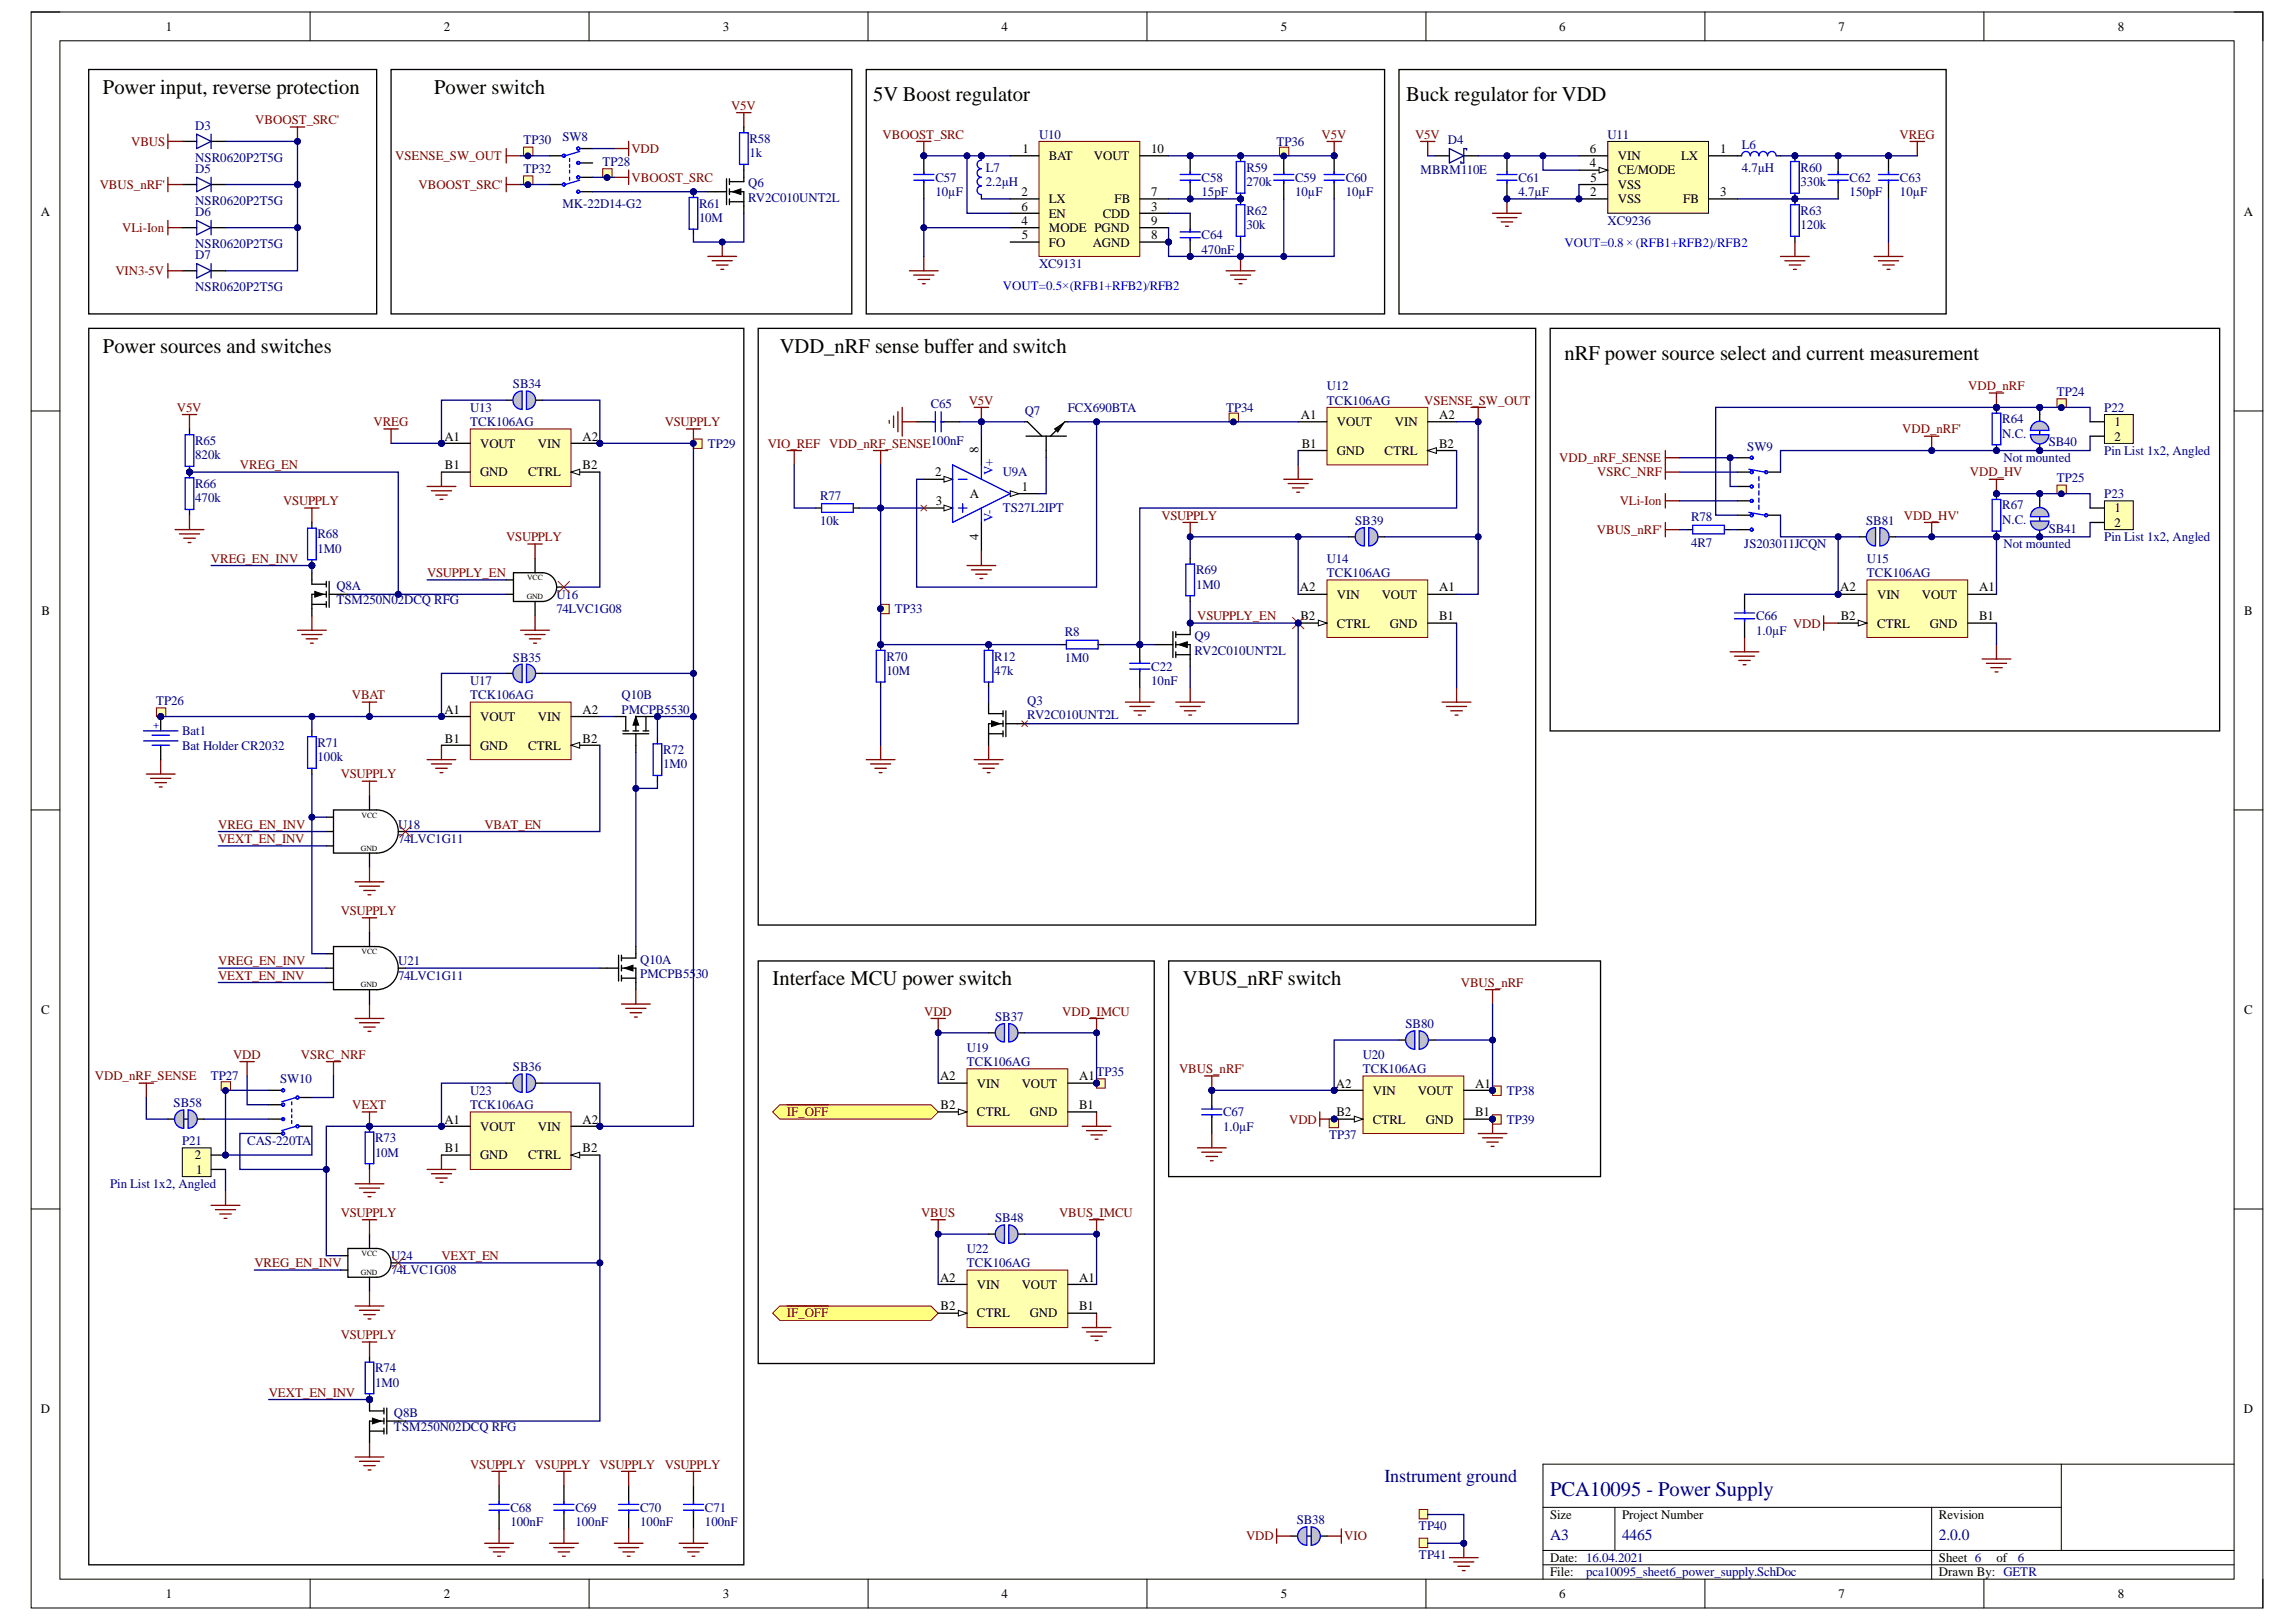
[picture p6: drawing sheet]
<svg xmlns="http://www.w3.org/2000/svg" width="297mm" height="210mm" viewBox="0 0 297 210" stroke-linecap="round" stroke-linejoin="round" font-family="sans-serif">
<defs><g id="words">
<g font-size="2.7">
<text x="13.3" y="12.1">Power input, reverse protection</text>
<text x="56.2" y="12.1">Power switch</text>
<text x="113" y="13.1">5V Boost regulator</text>
<text x="181.9" y="13.1">Buck regulator for VDD</text>
<text x="13.3" y="45.6">Power sources and switches</text>
<text x="100.9" y="45.6">VDD_nRF sense buffer and switch</text>
<text x="202.4" y="46.6">nRF power source select and current measurement</text>
<text x="100" y="127.5">Interface MCU power switch</text>
<text x="153" y="127.5">VBUS_nRF switch</text>
</g>
<text font-size="2.7" fill="#000080" x="200.5" y="193.6">PCA10095 - Power Supply</text>
<text font-size="2.4" fill="#000080" x="179.1" y="191.7">Instrument ground</text>
<g font-size="2" fill="#000080">
<text x="200.5" y="199.3">A3</text>
<text x="209.8" y="199.3">4465</text>
<text x="250.8" y="199.3">2.0.0</text>
</g>
<g font-size="1.7">
<text x="21.4" y="4">1</text>
<text x="57.4" y="4">2</text>
<text x="93.5" y="4">3</text>
<text x="129.6" y="4">4</text>
<text x="165.7" y="4">5</text>
<text x="201.7" y="4">6</text>
<text x="237.8" y="4">7</text>
<text x="274" y="4">8</text>
<text x="132.3" y="19.8">1</text>
<text x="135.7" y="20.7">BAT</text>
<text x="141.5" y="20.7">VOUT</text>
<text x="148.9" y="19.8">10</text>
<text x="205.7" y="21.6">4</text>
<text x="205.7" y="19.8">6</text>
<text x="205.8" y="23.5">5</text>
<text x="209.3" y="22.6">CE/MODE</text>
<text x="209.3" y="20.7">VIN</text>
<text x="217.5" y="20.7">LX</text>
<text x="222.5" y="19.8">1</text>
<text x="5.3" y="27.9">A</text>
<text x="132.1" y="25.4">2</text>
<text x="132.1" y="29.1">4</text>
<text x="132.1" y="27.3">6</text>
<text x="135.7" y="26.3">LX</text>
<text x="135.7" y="28.2">EN</text>
<text x="142.7" y="28.2">CDD</text>
<text x="144.2" y="26.3">FB</text>
<text x="148.9" y="27.3">3</text>
<text x="148.9" y="25.4">7</text>
<text x="148.9" y="29.1">9</text>
<text x="205.7" y="25.4">2</text>
<text x="209.3" y="24.4">VSS</text>
<text x="209.3" y="26.3">VSS</text>
<text x="217.8" y="26.3">FB</text>
<text x="222.5" y="25.4">3</text>
<text x="290.3" y="27.9">A</text>
<text x="132.2" y="31">5</text>
<text x="135.7" y="30.1">MODE PGND</text>
<text x="135.7" y="31.9">FO</text>
<text x="141.4" y="31.9">AGND</text>
<text x="148.9" y="31">8</text>
<text x="57.5" y="57">A1</text>
<text x="62.1" y="57.9">VOUT</text>
<text x="69.6" y="57.9">VIN</text>
<text x="75.4" y="57">A2</text>
<text x="126.6" y="58.7" transform="rotate(-90 126.6 58.7)">8</text>
<text x="168.3" y="54.2">A1</text>
<text x="168.4" y="57.9">B1</text>
<text x="173" y="55.1">VOUT</text>
<text x="173" y="58.9">GND</text>
<text x="179.1" y="58.9">CTRL</text>
<text x="180.4" y="55.1">VIN</text>
<text x="186.2" y="54.2">A2</text>
<text x="186.2" y="57.9">B2</text>
<text x="273.5" y="55.1">1</text>
<text x="273.5" y="57">2</text>
<text x="57.6" y="60.7">B1</text>
<text x="62.1" y="61.7">GND</text>
<text x="68.3" y="61.7">CTRL</text>
<text x="75.4" y="60.7">B2</text>
<text x="121" y="61.7">2</text>
<text x="121.1" y="65.4">3</text>
<text x="125.5" y="64.4">A</text>
<text x="132.2" y="63.5">1</text>
<text x="126.6" y="69.9" transform="rotate(-90 126.6 69.9)">4</text>
<text x="273.5" y="66.3">1</text>
<text x="273.5" y="68.2">2</text>
<text x="168.2" y="76.5">A2</text>
<text x="173" y="77.5">VIN</text>
<text x="178.8" y="77.5">VOUT</text>
<text x="186.2" y="76.5">A1</text>
<text x="238.1" y="76.5">A2</text>
<text x="242.8" y="77.5">VIN</text>
<text x="248.6" y="77.5">VOUT</text>
<text x="256" y="76.5">A1</text>
<text x="5.4" y="79.6">B</text>
<text x="168.3" y="80.3">B2</text>
<text x="173" y="81.2">CTRL</text>
<text x="179.8" y="81.2">GND</text>
<text x="186.2" y="80.3">B1</text>
<text x="238.1" y="80.3">B2</text>
<text x="242.8" y="81.2">CTRL</text>
<text x="249.7" y="81.2">GND</text>
<text x="256" y="80.3">B1</text>
<text x="290.3" y="79.6">B</text>
<text x="57.5" y="92.4">A1</text>
<text x="62.1" y="93.3">VOUT</text>
<text x="69.6" y="93.3">VIN</text>
<text x="75.4" y="92.4">A2</text>
<text x="57.6" y="96.1">B1</text>
<text x="62.1" y="97">GND</text>
<text x="68.3" y="97">CTRL</text>
<text x="75.4" y="96.1">B2</text>
<text x="5.3" y="131.2">C</text>
<text x="290.3" y="131.2">C</text>
<text x="121.6" y="139.8">A2</text>
<text x="121.7" y="143.5">B2</text>
<text x="126.4" y="140.8">VIN</text>
<text x="132.2" y="140.8">VOUT</text>
<text x="139.6" y="139.8">A1</text>
<text x="139.6" y="143.5">B1</text>
<text x="172.8" y="140.8">A2</text>
<text x="177.6" y="141.7">VIN</text>
<text x="183.4" y="141.7">VOUT</text>
<text x="190.9" y="140.8">A1</text>
<text x="57.5" y="145.4">A1</text>
<text x="57.6" y="149.1">B1</text>
<text x="62.1" y="146.3">VOUT</text>
<text x="69.6" y="146.3">VIN</text>
<text x="75.4" y="145.4">A2</text>
<text x="75.4" y="149.1">B2</text>
<text x="126.4" y="144.5">CTRL</text>
<text x="133.2" y="144.5">GND</text>
<text x="172.9" y="144.5">B2</text>
<text x="177.6" y="145.4">CTRL</text>
<text x="184.5" y="145.4">GND</text>
<text x="190.9" y="144.5">B1</text>
<text x="25.2" y="150">2</text>
<text x="25.4" y="151.9">1</text>
<text x="62.1" y="150">GND</text>
<text x="68.3" y="150">CTRL</text>
<text x="121.6" y="165.8">A2</text>
<text x="126.4" y="166.8">VIN</text>
<text x="132.2" y="166.8">VOUT</text>
<text x="139.6" y="165.8">A1</text>
<text x="121.7" y="169.6">B2</text>
<text x="126.4" y="170.5">CTRL</text>
<text x="133.2" y="170.5">GND</text>
<text x="139.6" y="169.6">B1</text>
<text x="5.3" y="182.8">D</text>
<text x="290.3" y="182.8">D</text>
<text x="200.5" y="196.6">Size</text>
<text x="209.8" y="196.6">Project Number</text>
<text x="250.8" y="196.6">Revision</text>
<text x="200.5" y="202.1">Date: 16.04.2021</text>
<text x="250.8" y="202.1">Sheet 6</text>
<text x="258.3" y="202.1">of</text>
<text x="21.4" y="206.8">1</text>
<text x="57.4" y="206.8">2</text>
<text x="93.5" y="206.8">3</text>
<text x="129.6" y="206.8">4</text>
<text x="165.7" y="206.8">5</text>
<text x="200.5" y="204">File:</text>
<text x="201.7" y="206.8">6</text>
<text x="237.8" y="206.8">7</text>
<text x="250.8" y="204">Drawn By: GETR</text>
<text x="274" y="206.8">8</text>
</g>
<g font-size="1.7" fill="#000080">
<text x="25.3" y="16.8">D3</text>
<text x="134.4" y="17.9">U10</text>
<text x="208" y="17.9">U11</text>
<text x="25.3" y="22.4">D5</text>
<text x="25.3" y="20.9">NSR0620P2T5G</text>
<text x="67.7" y="18.7">TP30</text>
<text x="67.7" y="22.4">TP32</text>
<text x="72.8" y="18.3">SW8</text>
<text x="78" y="21.5">TP28</text>
<text x="96.9" y="18.5">R58</text>
<text x="96.9" y="20.4">1k</text>
<text x="121" y="23.5">C57</text>
<text x="127.5" y="22.2">L7</text>
<text x="155.4" y="23.5">C58</text>
<text x="161.2" y="22.2">R59</text>
<text x="165.1" y="18.9">TP36</text>
<text x="167.5" y="23.5">C59</text>
<text x="174.1" y="23.5">C60</text>
<text x="183.8" y="22.6">MBRM110E</text>
<text x="187.3" y="18.7">D4</text>
<text x="196.4" y="23.5">C61</text>
<text x="225.3" y="19.2">L6</text>
<text x="225.3" y="22.2">4.7µH</text>
<text x="232.9" y="22.2">R60</text>
<text x="239.3" y="23.5">C62</text>
<text x="245.8" y="23.5">C63</text>
<text x="25.3" y="26.5">NSR0620P2T5G</text>
<text x="25.3" y="28">D6</text>
<text x="72.8" y="26.9">MK-22D14-G2</text>
<text x="90.4" y="26.9">R61</text>
<text x="90.4" y="28.7">10M</text>
<text x="96.8" y="24.3">Q6</text>
<text x="96.8" y="26.1">RV2C010UNT2L</text>
<text x="121" y="25.4">10µF</text>
<text x="127.5" y="24.1">2.2µH</text>
<text x="155.4" y="25.4">15pF</text>
<text x="161.2" y="24.1">270k</text>
<text x="161.2" y="27.8">R62</text>
<text x="161.2" y="29.7">30k</text>
<text x="167.5" y="25.4">10µF</text>
<text x="174.1" y="25.4">10µF</text>
<text x="196.4" y="25.4">4.7µF</text>
<text x="208" y="29.1">XC9236</text>
<text x="232.9" y="27.8">R63</text>
<text x="232.9" y="29.7">120k</text>
<text x="232.9" y="24.1">330k</text>
<text x="239.3" y="25.4">150pF</text>
<text x="245.8" y="25.4">10µF</text>
<text x="25.3" y="32.1">NSR0620P2T5G</text>
<text x="25.3" y="33.6">D7</text>
<text x="134.4" y="34.7">XC9131</text>
<text x="155.4" y="31">C64</text>
<text x="155.4" y="32.8">470nF</text>
<text x="25.3" y="37.7">NSR0620P2T5G</text>
<text x="60.8" y="53.3">U13</text>
<text x="66.4" y="50.2">SB34</text>
<text x="120.4" y="52.7">C65</text>
<text x="132.6" y="53.7">Q7</text>
<text x="138.1" y="53.3">FCX690BTA</text>
<text x="158.6" y="53.3">TP34</text>
<text x="171.7" y="50.5">U12</text>
<text x="171.7" y="52.4">TCK106AG</text>
<text x="266.1" y="51.3">TP24</text>
<text x="272.2" y="53.3">P22</text>
<text x="25.3" y="57.6">R65</text>
<text x="25.3" y="59.4">820k</text>
<text x="60.8" y="55.1">TCK106AG</text>
<text x="91.6" y="57.9">TP29</text>
<text x="226" y="58.3">SW9</text>
<text x="259" y="54.8">R64</text>
<text x="259" y="56.6">N.C.</text>
<text x="259.2" y="59.8">Not mounted</text>
<text x="265" y="57.8">SB40</text>
<text x="272.2" y="58.9">Pin List 1x2, Angled</text>
<text x="25.3" y="63.1">R66</text>
<text x="25.3" y="65">470k</text>
<text x="106.1" y="64.7">R77</text>
<text x="129.7" y="61.7">U9A</text>
<text x="259" y="65.9">R67</text>
<text x="266.1" y="62.4">TP25</text>
<text x="272.2" y="64.4">P23</text>
<text x="41.1" y="69.7">R68</text>
<text x="41.1" y="71.5">1M0</text>
<text x="106.1" y="68">10k</text>
<text x="129.7" y="66.3">TS27L2IPT</text>
<text x="175.3" y="67.9">SB39</text>
<text x="218.8" y="67.4">R78</text>
<text x="218.8" y="70.8">4R7</text>
<text x="225.7" y="71">JS203011JCQN</text>
<text x="241.4" y="67.9">SB81</text>
<text x="259" y="67.8">N.C.</text>
<text x="259.2" y="71">Not mounted</text>
<text x="265" y="68.9">SB41</text>
<text x="272.2" y="70">Pin List 1x2, Angled</text>
<text x="43.5" y="76.4">Q8A</text>
<text x="72" y="77.5">U16</text>
<text x="154.7" y="74.3">R69</text>
<text x="154.7" y="76.2">1M0</text>
<text x="171.7" y="72.8">U14</text>
<text x="171.7" y="74.7">TCK106AG</text>
<text x="241.5" y="72.8">U15</text>
<text x="241.5" y="74.7">TCK106AG</text>
<text x="43.5" y="78.2">TSM250N02DCQ RFG</text>
<text x="72" y="79.4">74LVC1G08</text>
<text x="115.8" y="79.4">TP33</text>
<text x="137.8" y="82.3">R8</text>
<text x="154.5" y="82.9">Q9</text>
<text x="227.2" y="80.3">C66</text>
<text x="227.2" y="82.1">1.0µF</text>
<text x="60.8" y="88.7">U17</text>
<text x="66.4" y="85.6">SB35</text>
<text x="114.7" y="85.5">R70</text>
<text x="114.7" y="87.3">10M</text>
<text x="128.6" y="85.5">R12</text>
<text x="128.6" y="87.3">47k</text>
<text x="137.8" y="85.7">1M0</text>
<text x="148.9" y="86.8">C22</text>
<text x="148.9" y="88.7">10nF</text>
<text x="154.5" y="84.7">RV2C010UNT2L</text>
<text x="20.2" y="91.2">TP26</text>
<text x="23.6" y="95.2">Bat1</text>
<text x="60.8" y="90.5">TCK106AG</text>
<text x="80.4" y="90.5">Q10B</text>
<text x="80.4" y="92.4">PMCPB5530</text>
<text x="132.9" y="91.2">Q3</text>
<text x="132.9" y="93.1">RV2C010UNT2L</text>
<text x="23.6" y="97">Bat Holder CR2032</text>
<text x="41.1" y="96.6">R71</text>
<text x="41.1" y="98.5">100k</text>
<text x="85.8" y="97.6">R72</text>
<text x="85.8" y="99.4">1M0</text>
<text x="51.5" y="107.2">U18</text>
<text x="51.5" y="109.1">74LVC1G11</text>
<text x="51.5" y="124.9">U21</text>
<text x="82.8" y="124.7">Q10A</text>
<text x="51.5" y="126.8">74LVC1G11</text>
<text x="82.8" y="126.6">PMCPB55</text>
<text x="90" y="126.6">30</text>
<text x="125.1" y="136.1">U19</text>
<text x="125.1" y="138">TCK106AG</text>
<text x="128.8" y="132.1">SB37</text>
<text x="176.3" y="137">U20</text>
<text x="181.8" y="133.1">SB80</text>
<text x="22.5" y="143.3">SB58</text>
<text x="27.3" y="139.8">TP27</text>
<text x="36.3" y="140.2">SW10</text>
<text x="60.8" y="141.7">U23</text>
<text x="60.8" y="143.5">TCK106AG</text>
<text x="66.4" y="138.6">SB36</text>
<text x="141.9" y="139.3">TP35</text>
<text x="176.3" y="138.9">TCK106AG</text>
<text x="195" y="141.7">TP38</text>
<text x="23.6" y="148.2">P21</text>
<text x="32" y="148.2">CAS-220TA</text>
<text x="48.5" y="147.8">R73</text>
<text x="48.5" y="149.7">10M</text>
<text x="158.2" y="144.5">C67</text>
<text x="158.2" y="146.3">1.0µF</text>
<text x="171.9" y="147.4">TP37</text>
<text x="195" y="145.4">TP39</text>
<text x="14.3" y="153.8">Pin List 1x2, Angled</text>
<text x="128.8" y="158.2">SB48</text>
<text x="50.6" y="163.1">U24</text>
<text x="50.6" y="164.9">74LVC1G08</text>
<text x="125.1" y="162.1">U22</text>
<text x="125.1" y="164">TCK106AG</text>
<text x="48.5" y="177.6">R74</text>
<text x="48.5" y="179.5">1M0</text>
<text x="51" y="183.3">Q8B</text>
<text x="51" y="185.2">TSM250N02DCQ RFG</text>
<text x="66" y="195.6">C68</text>
<text x="66" y="197.5">100nF</text>
<text x="74.4" y="195.6">C69</text>
<text x="74.4" y="197.5">100nF</text>
<text x="82.8" y="195.6">C70</text>
<text x="82.8" y="197.5">100nF</text>
<text x="91.2" y="195.6">C71</text>
<text x="91.2" y="197.5">100nF</text>
<text x="167.8" y="197.2">SB38</text>
<text x="183.6" y="198">TP40</text>
<text x="183.6" y="201.8">TP41</text>
<text x="261.1" y="202.1">6</text>
<text x="205.2" y="204">pca10095_sheet6_power_supply.SchDoc</text>
</g>
<g font-size="1.7" fill="#800000">
<text x="33" y="16.1">VBOOST_SRC'</text>
<text x="94.6" y="14.2">V5V</text>
<text x="114.2" y="17.9">VBOOST_SRC</text>
<text x="171" y="17.9">V5V</text>
<text x="183.1" y="17.9">V5V</text>
<text x="245.8" y="17.9">VREG</text>
<text x="17" y="18.9">VBUS</text>
<text x="51.1" y="20.7">VSENSE_SW_OUT</text>
<text x="81.7" y="19.8">VDD</text>
<text x="81.7" y="23.5">VBOOST_SRC</text>
<text x="12.9" y="24.4">VBUS_nRF'</text>
<text x="54.1" y="24.4">VBOOST_SRC'</text>
<text x="14.9" y="35.6">VIN3-5V</text>
<text x="15.8" y="30.1">VLi-Ion</text>
<text x="22.9" y="53.3">V5V</text>
<text x="125.3" y="52.4">V5V</text>
<text x="184.3" y="52.4">VSENSE_SW_OUT</text>
<text x="254.6" y="50.5">VDD_nRF</text>
<text x="48.3" y="55.1">VREG</text>
<text x="86" y="55.1">VSUPPLY</text>
<text x="99.3" y="57.9">VIO_REF VDD_nRF_SENSE100nF</text>
<text x="201.7" y="59.8">VDD_nRF_SENSE</text>
<text x="246.1" y="56.1">VDD_nRF'</text>
<text x="31" y="60.7">VREG_EN</text>
<text x="36.6" y="65.4">VSUPPLY</text>
<text x="206.6" y="61.7">VSRC_NRF</text>
<text x="209.6" y="65.4">VLi-Ion</text>
<text x="254.9" y="61.7">VDD_HV</text>
<text x="65.5" y="70">VSUPPLY</text>
<text x="150.2" y="67.2">VSUPPLY</text>
<text x="206.6" y="69.1">VBUS_nRF'</text>
<text x="246.3" y="67.2">VDD_HV'</text>
<text x="27.3" y="72.8">VREG_EN_INV</text>
<text x="55.2" y="74.7">VSUPPLY_EN</text>
<text x="154.9" y="80.3">VSUPPLY_EN</text>
<text x="232" y="81.2">VDD</text>
<text x="45.5" y="90.5">VBAT</text>
<text x="44.1" y="100.7">VSUPPLY</text>
<text x="28.2" y="107.2">VREG_EN_INV</text>
<text x="62.7" y="107.2">VBAT_EN</text>
<text x="28.2" y="109.1">VEXT_EN_INV</text>
<text x="44.1" y="118.4">VSUPPLY</text>
<text x="28.2" y="124.9">VREG_EN_INV</text>
<text x="28.2" y="126.8">VEXT_EN_INV</text>
<text x="119.6" y="131.5">VDD</text>
<text x="137.4" y="131.5">VDD_IMCU</text>
<text x="189" y="127.7">VBUS_nRF</text>
<text x="30.2" y="137">VDD</text>
<text x="38.9" y="137">VSRC_NRF</text>
<text x="12.3" y="139.8">VDD_nRF_SENSE</text>
<text x="45.6" y="143.5">VEXT</text>
<text x="152.5" y="138.9">VBUS_nRF'</text>
<text x="101.8" y="144.5">IF_OFF</text>
<text x="166.8" y="145.4">VDD</text>
<text x="44.1" y="157.5">VSUPPLY</text>
<text x="119.2" y="157.5">VBUS</text>
<text x="137" y="157.5">VBUS_IMCU</text>
<text x="32.9" y="164">VREG_EN_INV</text>
<text x="57.1" y="163.1">VEXT_EN</text>
<text x="44.1" y="173.3">VSUPPLY</text>
<text x="101.8" y="170.5">IF_OFF</text>
<text x="34.8" y="180.8">VEXT_EN_INV</text>
<text x="60.8" y="190.1">VSUPPLY VSUPPLY VSUPPLY</text>
<text x="86" y="190.1">VSUPPLY</text>
<text x="161.2" y="199.4">VDD</text>
<text x="173.9" y="199.4">VIO</text>
</g>
<g font-size="1.7" fill="#00f">
<text x="202.4" y="31.9">VOUT=0.8 × (RFB1+RFB2)/RFB2</text>
<text x="129.7" y="37.5">VOUT=0.5×(RFB1+RFB2)/RFB2</text>
<text x="128.5" y="61.4" transform="rotate(-90 128.5 61.4)">V+</text>
<text x="128.5" y="67.6" transform="rotate(-90 128.5 67.6)">V-</text>
</g>
<text font-size="1.4" fill="#00f" x="20.6" y="93.6" transform="rotate(-180 20.6 93.6)">+</text>
<g font-size="1">
<text x="68.1" y="77.5">GND</text>
<text x="68.2" y="75.1">VCC</text>
<text x="46.8" y="105.8">VCC</text>
<text x="46.7" y="110.1">GND</text>
<text x="46.8" y="123.5">VCC</text>
<text x="46.7" y="127.8">GND</text>
<text x="46.7" y="165">GND</text>
<text x="46.8" y="162.6">VCC</text>
</g>
</g></defs>
<path d="M4 1.6h288.8v206.5h-288.8z" fill="none" stroke="#000" stroke-width=".13"/>
<path d="M7.8 5.3h281.2v199.1h-281.2z" fill-rule="evenodd" fill="#fff"/>
<g fill="none" stroke="#000" stroke-width=".13">
<path d="M4 1.6h3.8M7.8 5.3h281.2v199.1h-281.2zM40.1 1.6v3.7M76.2 1.6v3.7M112.3 1.6v3.7M148.4 1.6v3.7M184.5 1.6v3.7M220.6 1.6v3.7M256.7 1.6v3.7M289 1.6h3.8v3.7M4 53.2h3.8M289 53.2h3.8"/>
<path d="M4 104.8h3.8M289 104.8h3.8M4 156.5h3.8M289 156.5h3.8M199.6 195.1h67.1M208.9 195.1v5.5M249.9 195.1v9.3M266.7 189.5v11.1M289 189.5h-89.4v14.9M40.1 204.4v3.7M76.2 204.4v3.7M112.3 204.4v3.7"/>
<path d="M148.4 204.4v3.7M184.5 204.4v3.7M199.6 202.5h89.4M199.6 200.6h89.4M220.6 204.4v3.7M256.7 204.4v3.7M292.8 204.4v3.7"/>
</g>
<path d="M27.3 156h3.7M27.9 156.5h2.6M28.4 157.1h1.5M29 157.7h.4M29.2 154.1v1.9" fill="none" stroke="#800000" stroke-width=".17"/>
<path d="M65.5 51.8h.9M69.2 51.8h1" fill="none" stroke="#000" stroke-width=".17"/>
<path d="M66.7 51l.3-.3 .5-.1v2.4l-.7-.3-.4-.5v-.6z" fill-rule="evenodd" fill="#c0c0c0"/>
<path d="M66.7 51l.3-.3 .5-.1v2.4l-.7-.3-.4-.5v-.6z" fill="none" stroke="#00f" stroke-width=".17"/>
<path d="M68.1 50.6l.4 .1 .5 .3 .2 .3 .1 .4-.1 .5-.2 .4-.4 .3-.5 .1z" fill-rule="evenodd" fill="#c0c0c0"/>
<path d="M68.1 50.6l.4 .1 .5 .3 .2 .3 .1 .4-.1 .5-.2 .4-.4 .3-.5 .1z" fill="none" stroke="#00f" stroke-width=".17"/>
<path d="M65.5 87.1h.9M69.2 87.1h1" fill="none" stroke="#000" stroke-width=".17"/>
<path d="M66.6 86.4l.5-.4h.4v2.3l-.6-.1-.4-.6-.1-.7z" fill-rule="evenodd" fill="#c0c0c0"/>
<path d="M66.6 86.4l.5-.4h.4v2.3l-.6-.1-.4-.6-.1-.7z" fill="none" stroke="#00f" stroke-width=".17"/>
<path d="M68.1 86h.4l.4 .3 .3 .3 .1 .4-.1 .6-.2 .4-.4 .2-.5 .1z" fill-rule="evenodd" fill="#c0c0c0"/>
<path d="M68.1 86h.4l.4 .3 .3 .3 .1 .4-.1 .6-.2 .4-.4 .2-.5 .1z" fill="none" stroke="#00f" stroke-width=".17"/>
<path d="M65.5 140.2h.9M69.2 140.2h1" fill="none" stroke="#000" stroke-width=".17"/>
<path d="M66.7 139.4l.4-.3 .4-.1v2.4l-.6-.2-.5-.6v-.6z" fill-rule="evenodd" fill="#c0c0c0"/>
<path d="M66.7 139.4l.4-.3 .4-.1v2.4l-.6-.2-.5-.6v-.6z" fill="none" stroke="#00f" stroke-width=".17"/>
<path d="M68.1 139l.4 .1 .4 .2 .3 .3 .1 .5-.1 .5-.2 .4-.3 .2-.5 .2h-.1z" fill-rule="evenodd" fill="#c0c0c0"/>
<path d="M68.1 139l.4 .1 .4 .2 .3 .3 .1 .5-.1 .5-.2 .4-.3 .2-.5 .2h-.1z" fill="none" stroke="#00f" stroke-width=".17"/>
<circle cx="68.3" cy="20.2" r=".37" fill="#000080"/>
<circle cx="68.3" cy="20.2" r=".37" fill="none" stroke="#000080" stroke-width=".13"/>
<circle cx="68.3" cy="20.2" r=".37" fill="#000080"/>
<circle cx="68.3" cy="20.2" r=".37" fill="none" stroke="#000080" stroke-width=".13"/>
<path d="M67.7 19h1.2v1.2h-1.2z" fill-rule="evenodd" fill="#ffffb0"/>
<path d="M67.7 19h1.2v1.2h-1.2z" fill="none" stroke="#800000" stroke-width=".13"/>
<path d="M183.6 195.3h1.1v1.3h-1.1z" fill-rule="evenodd" fill="#ffffb0"/>
<path d="M183.6 195.3h1.1v1.3h-1.1z" fill="none" stroke="#800000" stroke-width=".13"/>
<path d="M183.6 199.1h1.1v1.2h-1.1z" fill-rule="evenodd" fill="#ffffb0"/>
<path d="M183.6 199.1h1.1v1.2h-1.1z" fill="none" stroke="#800000" stroke-width=".13"/>
<path d="M189.4 199.7v1.9M187.5 201.6h3.7M188.1 202.1h2.6M188.6 202.7h1.5M189.2 203.3h.4" fill="none" stroke="#800000" stroke-width=".17"/>
<circle cx="189.4" cy="199.7" r=".37" fill="#000080"/>
<circle cx="189.4" cy="199.7" r=".37" fill="none" stroke="#000080" stroke-width=".13"/>
<path d="M75 19.2h1.7M71.1 20.2h1.7M71.1 23.9h1.7M75 21.1h1.7M75 22.9h1.7M75 24.8h1.7" fill="none" stroke="#000" stroke-width=".17"/>
<g fill="none" stroke="#00f" stroke-width=".17">
<path d="M75 19.6l-1.9 .6M73.7 20.5v.4M73.7 21.3v.3M73.7 22v.4M73.7 22.9v.4M75 23.3l-1.9 .6"/>
<circle cx="74.8" cy="19.2" r=".19"/>
<circle cx="72.9" cy="20.2" r=".19"/>
<circle cx="72.9" cy="23.9" r=".19"/>
<circle cx="74.8" cy="24.8" r=".19"/>
<circle cx="74.8" cy="22.9" r=".19"/>
<circle cx="74.8" cy="21.1" r=".19"/>
</g>
<circle cx="29.2" cy="149.5" r=".37" fill="#000080"/>
<circle cx="29.2" cy="149.5" r=".37" fill="none" stroke="#000080" stroke-width=".13"/>
<path d="M23.6 148.5h3.7v3.8h-3.7z" fill-rule="evenodd" fill="#ffffb0"/>
<path d="M23.6 148.5h3.7v3.8h-3.7z" fill="none" stroke="#000" stroke-width=".13"/>
<path d="M27.3 151.3h1.9M27.3 149.5h1.9" fill="none" stroke="#000" stroke-width=".17"/>
<circle cx="29.2" cy="149.5" r=".37" fill="#000080"/>
<circle cx="29.2" cy="149.5" r=".37" fill="none" stroke="#000080" stroke-width=".13"/>
<path d="M46.9 90.9h1.8M47.8 90.9v1.8" fill="none" stroke="#800000" stroke-width=".17"/>
<circle cx="47.8" cy="92.7" r=".37" fill="#000080"/>
<circle cx="47.8" cy="92.7" r=".37" fill="none" stroke="#000080" stroke-width=".13"/>
<path d="M46.9 143.9h1.8M47.8 143.9v1.9" fill="none" stroke="#800000" stroke-width=".17"/>
<circle cx="47.8" cy="145.8" r=".37" fill="#000080"/>
<circle cx="47.8" cy="145.8" r=".37" fill="none" stroke="#000080" stroke-width=".13"/>
<path d="M40.3 74.1v1.5h1.9M40.3 78.2h1.9M42.2 76.9h-1.9v2.8M42.2 75.2v.8M42.2 76.5v.8M42.2 77.8v.8M42.6 76.9h2.4M42.6 75.2v3.4" fill="none" stroke="#000" stroke-width=".17"/>
<path d="M40.7 76.5l1.1 .4-1.1 .4z" fill="#000"/>
<path d="M40.7 76.5l1.1 .4-1.1 .4z" fill="none" stroke="#000" stroke-width=".13"/>
<path d="M40.3 79.7v1.9M38.5 81.6h3.7M39 82.1h2.7M39.6 82.7h1.5M40.2 83.2h.3" fill="none" stroke="#800000" stroke-width=".17"/>
<circle cx="40.3" cy="73.2" r=".37" fill="#000080"/>
<circle cx="40.3" cy="73.2" r=".37" fill="none" stroke="#000080" stroke-width=".13"/>
<path d="M40.3 67.6v.7M40.3 72.4v.8" fill="none" stroke="#000" stroke-width=".17"/>
<circle cx="40.3" cy="73.2" r=".37" fill="#000080"/>
<circle cx="40.3" cy="73.2" r=".37" fill="none" stroke="#000080" stroke-width=".13"/>
<path d="M39.8 68.3h1.1v4.1h-1.1z" fill="none" stroke="#00f" stroke-width=".17"/>
<path d="M88.8 55.5h1.8M89.7 55.5v1.9M39.4 65.7h1.9M40.3 65.7v1.9M20.8 98.3v1.9M18.9 100.2h3.8M19.5 100.7h2.6M20 101.3h1.5M20.6 101.8h.4" fill="none" stroke="#800000" stroke-width=".17"/>
<circle cx="89.7" cy="57.4" r=".37" fill="#000080"/>
<circle cx="89.7" cy="57.4" r=".37" fill="none" stroke="#000080" stroke-width=".13"/>
<g fill="none" stroke="#800000" stroke-width=".17">
<path d="M55.3 63h3.7M55.8 63.5h2.6M56.4 64.1h1.5M56.9 64.6h.4M57.1 61.1v1.9M55.3 98.3h3.7M55.8 98.9h2.6M56.4 99.4h1.5M56.9 100h.4M57.1 96.4v1.9M55.3 151.3h3.7M55.8 151.9h2.6"/>
<path d="M56.4 152.4h1.5M56.9 153h.4M57.1 149.5v1.8M171.7 198.8h1.8M173.5 197.9v1.8"/>
</g>
<path d="M167 198.8h4.7" fill="none" stroke="#000" stroke-width=".17"/>
<path d="M168.2 197.9l.4-.2 .5-.1v2.4l-.6-.2-.3-.2-.2-.3-.1-.8z" fill-rule="evenodd" fill="#c0c0c0"/>
<path d="M168.2 197.9l.4-.2 .5-.1v2.4l-.6-.2-.3-.2-.2-.3-.1-.8z" fill="none" stroke="#00f" stroke-width=".17"/>
<path d="M169.6 197.6l.4 .1 .4 .2 .3 .4 .1 .4v.5l-.3 .4-.3 .2-.5 .2h-.1z" fill-rule="evenodd" fill="#c0c0c0"/>
<path d="M120.6 54.6h.4M121 53.3v2.6M121.8 53.3v2.6M121.8 54.6h.3M169.6 197.6l.4 .1 .4 .2 .3 .4 .1 .4v.5l-.3 .4-.3 .2-.5 .2h-.1z" fill="none" stroke="#00f" stroke-width=".17"/>
<path d="M113 58.3h1.9M113.9 58.3v1.9M115 54.4v.4M115.6 53.8v1.5M116.2 53.3v2.6M116.7 52.7v3.7M116.7 54.6h1.9M126 52.7h1.9M127 52.7v1.9M165.2 197.9v1.8M165.2 198.8h1.8" fill="none" stroke="#800000" stroke-width=".17"/>
<path d="M118.6 54.6h2.4M121.8 54.6h2.4" fill="none" stroke="#000" stroke-width=".17"/>
<circle cx="127" cy="54.6" r=".37" fill="#000080"/>
<circle cx="127" cy="54.6" r=".37" fill="none" stroke="#000080" stroke-width=".13"/>
<path d="M119.5 65.7h3.7" fill="none" stroke="#000" stroke-width=".17"/>
<path d="M122.1 65.4l1.1 .3-1.1 .4z" fill="#f8fcff"/>
<path d="M122.1 65.4l1.1 .3-1.1 .4z" fill="none" stroke="#000" stroke-width=".13"/>
<path d="M119.5 62h3.7" fill="none" stroke="#000" stroke-width=".17"/>
<path d="M122.1 61.6l1.1 .4-1.1 .4z" fill="#f8fcff"/>
<path d="M122.1 61.6l1.1 .4-1.1 .4z" fill="none" stroke="#000" stroke-width=".13"/>
<path d="M130.7 63.9h3.7" fill="none" stroke="#000" stroke-width=".17"/>
<path d="M130.7 63.5l1.1 .4-1.1 .4z" fill="#f8fcff"/>
<path d="M130.7 63.5l1.1 .4-1.1 .4z" fill="none" stroke="#000" stroke-width=".13"/>
<path d="M123.2 60.2l7.5 3.7-7.5 3.7zM124 62h1.1M124 65.7h1.1M124.5 65.2v1.1M127 60.2v1.8M127 65.7v1.9" fill="none" stroke="#00f" stroke-width=".17"/>
<path d="M127 56.4v3.8M127 67.6v3.7" fill="none" stroke="#000" stroke-width=".17"/>
<path d="M190.3 52.7h1.9M191.2 52.7v1.9" fill="none" stroke="#800000" stroke-width=".17"/>
<circle cx="191.2" cy="54.6" r=".37" fill="#000080"/>
<circle cx="191.2" cy="54.6" r=".37" fill="none" stroke="#000080" stroke-width=".13"/>
<path d="M166.1 62h3.7M166.6 62.6h2.6M167.2 63.1h1.5M167.8 63.7h.3M167.9 60.2v1.8" fill="none" stroke="#800000" stroke-width=".17"/>
<circle cx="113.9" cy="83.4" r=".37" fill="#000080"/>
<circle cx="113.9" cy="83.4" r=".37" fill="none" stroke="#000080" stroke-width=".13"/>
<path d="M113.9 83.4v.8" fill="none" stroke="#000" stroke-width=".17"/>
<circle cx="113.9" cy="83.4" r=".37" fill="#000080"/>
<circle cx="113.9" cy="83.4" r=".37" fill="none" stroke="#000080" stroke-width=".13"/>
<path d="M113.9 88.3v.7" fill="none" stroke="#000" stroke-width=".17"/>
<path d="M113.4 84.2h1.1v4.1h-1.1z" fill="none" stroke="#00f" stroke-width=".17"/>
<path d="M112.1 98.3h3.7M112.6 98.9h2.6M113.2 99.4h1.5M113.7 100h.4M113.9 96.4v1.9" fill="none" stroke="#800000" stroke-width=".17"/>
<circle cx="154" cy="80.6" r=".37" fill="#000080"/>
<circle cx="154" cy="80.6" r=".37" fill="none" stroke="#000080" stroke-width=".13"/>
<path d="M154 80.6v1" fill="none" stroke="#000" stroke-width=".17"/>
<circle cx="154" cy="80.6" r=".37" fill="#000080"/>
<circle cx="154" cy="80.6" r=".37" fill="none" stroke="#000080" stroke-width=".13"/>
<g fill="none" stroke="#000" stroke-width=".17">
<path d="M224.8 59.2h1.6M154 72.3v.7M154 77.1v.7M224.8 61.1h1.6M224.8 63h1.6M224.8 66.7h1.6M224.8 64.8h1.6M224.8 68.5h1.6M228.7 61.1h1.7M228.7 66.7h1.7M149.3 83.4h2.4M151.7 81.7v3.4"/>
<path d="M152.1 83.4h1.9v2.8M152.1 84.7h1.9M152.1 81.7v.8M152.1 83.1v.7M152.1 84.3v.8M154 81.6v.5h-1.9"/>
</g>
<path d="M152.5 83.4l1.1-.3v.7z" fill="#000"/>
<path d="M152.5 83.4l1.1-.3v.7z" fill="none" stroke="#000" stroke-width=".13"/>
<g fill="none" stroke="#800000" stroke-width=".17">
<path d="M249 56.4h1.8M249.9 56.4v1.9M125.1 73.2h3.7M125.7 73.7h2.6M126.2 74.3h1.5M126.8 74.9h.4M127 71.3v1.9M152.1 90.9h3.7M152.7 91.4h2.6M153.2 92h1.5M153.8 92.5h.4M154 89v1.9"/>
<path d="M186.6 90.9h3.7M187.1 91.4h2.6M187.7 92h1.5M188.3 92.5h.3M188.4 89v1.9"/>
</g>
<g fill="none" stroke="#00f" stroke-width=".17">
<path d="M153.4 73h1.1v4.1h-1.1zM226.2 60.7l2.1 .4M226.2 66.3l2.1 .4M227.6 61.7v.5M227.6 62.6v.5M227.6 63.5v.6M227.6 64.4v.6M227.6 65.4v.5"/>
<circle cx="226.6" cy="59.2" r=".19"/>
<circle cx="226.6" cy="61.1" r=".19"/>
<circle cx="226.6" cy="63" r=".18"/>
<circle cx="226.6" cy="66.7" r=".18"/>
<circle cx="226.6" cy="64.8" r=".18"/>
<circle cx="226.6" cy="68.5" r=".19"/>
<circle cx="226.6" cy="68.5" r=".18"/>
<circle cx="228.5" cy="61.1" r=".19"/>
<circle cx="228.5" cy="66.7" r=".19"/>
<circle cx="228.5" cy="66.7" r=".18"/>
</g>
<circle cx="249.9" cy="58.3" r=".37" fill="#000080"/>
<circle cx="249.9" cy="58.3" r=".37" fill="none" stroke="#000080" stroke-width=".13"/>
<path d="M249 67.6h1.8M249.9 67.6v1.9" fill="none" stroke="#800000" stroke-width=".17"/>
<circle cx="249.9" cy="69.5" r=".37" fill="#000080"/>
<circle cx="249.9" cy="69.5" r=".37" fill="none" stroke="#000080" stroke-width=".13"/>
<path d="M215.5 58.3v1.9M215.5 59.2h1.8M153 67.6h1.9M154 67.6v1.9M215.5 63.9v1.8M215.5 67.6v1.9M215.5 68.5h1.8M215.5 64.8h1.8" fill="none" stroke="#800000" stroke-width=".17"/>
<circle cx="154" cy="69.5" r=".37" fill="#000080"/>
<circle cx="154" cy="69.5" r=".37" fill="none" stroke="#000080" stroke-width=".13"/>
<path d="M98.1 42.5h100.6v77.2h-100.6z" fill="none" stroke="#000" stroke-width=".17"/>
<path d="M45.9 188.5h3.8M46.5 189.1h2.6M47.1 189.7h1.4M47.6 190.2h.4M47.8 186.7v1.8" fill="none" stroke="#800000" stroke-width=".17"/>
<circle cx="47.8" cy="181.1" r=".38" fill="#000080"/>
<circle cx="47.8" cy="181.1" r=".38" fill="none" stroke="#000080" stroke-width=".13"/>
<path d="M47.8 175.5v.8M47.8 180.4v.7" fill="none" stroke="#000" stroke-width=".17"/>
<circle cx="47.8" cy="181.1" r=".38" fill="#000080"/>
<circle cx="47.8" cy="181.1" r=".38" fill="none" stroke="#000080" stroke-width=".13"/>
<path d="M47.2 176.3h1.2v4.1h-1.2z" fill="none" stroke="#00f" stroke-width=".17"/>
<path d="M46.9 173.7h1.8M47.8 173.7v1.8" fill="none" stroke="#800000" stroke-width=".17"/>
<circle cx="47.8" cy="181.1" r=".38" fill="#000080"/>
<circle cx="47.8" cy="181.1" r=".38" fill="none" stroke="#000080" stroke-width=".13"/>
<path d="M47.8 181.1v.9" fill="none" stroke="#000" stroke-width=".17"/>
<circle cx="47.8" cy="181.1" r=".38" fill="#000080"/>
<circle cx="47.8" cy="181.1" r=".38" fill="none" stroke="#000080" stroke-width=".13"/>
<path d="M50.6 9h59.6v31.6h-59.6zM112.1 9h67v31.6h-67zM200.6 42.5h86.6v52.1h-86.6zM47.8 182v.6h1.9M47.8 185.2h1.9M49.7 183.9h-1.9v2.8M49.7 182.2v.8M49.7 183.5v.8M49.7 184.8v.8M50 183.9h2.5M50 182.2v3.4" fill="none" stroke="#000" stroke-width=".17"/>
<path d="M48.2 183.5l1.1 .4-1.1 .4z" fill="#000"/>
<path d="M48.2 183.5l1.1 .4-1.1 .4z" fill="none" stroke="#000" stroke-width=".13"/>
<path d="M79.5 19.2h1.8M81.3 18.3v1.9M171.7 18.3h1.8M172.6 18.3v1.9" fill="none" stroke="#800000" stroke-width=".17"/>
<circle cx="172.6" cy="20.2" r=".37" fill="#000080"/>
<circle cx="172.6" cy="20.2" r=".37" fill="none" stroke="#000080" stroke-width=".13"/>
<path d="M23.6 18.3h1.8M27.3 18.3h1.9M23.6 23.9h1.8M23.6 29.5h1.8M27.3 23.9h1.9M27.3 29.5h1.9" fill="none" stroke="#000" stroke-width=".17"/>
<path d="M25.4 17.4l1.9 .9-1.9 .9zM27.3 17.4v1.8M25.4 22.9l1.9 1-1.9 .9zM25.4 28.5l1.9 1-1.9 .9zM27.3 22.9v1.9M27.3 28.5v1.9" fill="none" stroke="#11037f" stroke-width=".17"/>
<path d="M21.7 17.4v1.8M21.7 18.3h1.9M21.7 22.9v1.9M21.7 28.5v1.9M21.7 29.5h1.9M21.7 23.9h1.9" fill="none" stroke="#800000" stroke-width=".17"/>
<circle cx="151.2" cy="31.3" r=".37" fill="#000080"/>
<circle cx="151.2" cy="31.3" r=".37" fill="none" stroke="#000080" stroke-width=".13"/>
<path d="M134.4 18.3h13.1v14.9h-13.1z" fill-rule="evenodd" fill="#ffffb0"/>
<path d="M134.4 18.3h13.1v14.9h-13.1z" fill="none" stroke="#800000" stroke-width=".13"/>
<path d="M130.7 20.2h3.7M130.7 25.7h3.7M130.7 27.6h3.7M130.7 29.5h3.7M130.7 31.3h3.7M147.5 25.7h3.7M147.5 27.6h3.7M147.5 31.3h3.7" fill="none" stroke="#000" stroke-width=".17"/>
<circle cx="151.2" cy="31.3" r=".37" fill="#000080"/>
<circle cx="151.2" cy="31.3" r=".37" fill="none" stroke="#000080" stroke-width=".13"/>
<path d="M147.5 29.5h3.7M147.5 20.2h3.7" fill="none" stroke="#000" stroke-width=".17"/>
<circle cx="127" cy="20.2" r=".37" fill="#000080"/>
<circle cx="127" cy="20.2" r=".37" fill="none" stroke="#000080" stroke-width=".13"/>
<path d="M127 20.2v.5M127 25.2v.5" fill="none" stroke="#000" stroke-width=".17"/>
<circle cx="127" cy="20.2" r=".37" fill="#000080"/>
<circle cx="127" cy="20.2" r=".37" fill="none" stroke="#000080" stroke-width=".13"/>
<path d="M127 20.7a.56 .56 0 0 0-.6 .6 .56 .56 0 0 0 .6 .5 .56 .56 0 0 0-.6 .6 .56 .56 0 0 0 .6 .6 .56 .56 0 0 0-.6 .5 .56 .56 0 0 0 .6 .6 .56 .56 0 0 0-.6 .5 .56 .56 0 0 0 .6 .6" fill="none" stroke="#00f" stroke-width=".17"/>
<circle cx="160.5" cy="25.7" r=".37" fill="#000080"/>
<circle cx="160.5" cy="25.7" r=".37" fill="none" stroke="#000080" stroke-width=".13"/>
<circle cx="160.5" cy="20.2" r=".37" fill="#000080"/>
<circle cx="160.5" cy="20.2" r=".37" fill="none" stroke="#000080" stroke-width=".13"/>
<path d="M160.5 25v.7" fill="none" stroke="#000" stroke-width=".17"/>
<circle cx="160.5" cy="25.7" r=".37" fill="#000080"/>
<circle cx="160.5" cy="25.7" r=".37" fill="none" stroke="#000080" stroke-width=".13"/>
<path d="M160.5 20.2v.7" fill="none" stroke="#000" stroke-width=".17"/>
<circle cx="160.5" cy="20.2" r=".37" fill="#000080"/>
<circle cx="160.5" cy="20.2" r=".37" fill="none" stroke="#000080" stroke-width=".13"/>
<path d="M159.9 20.9h1.2v4.1h-1.2z" fill="none" stroke="#00f" stroke-width=".17"/>
<circle cx="160.5" cy="25.7" r=".37" fill="#000080"/>
<circle cx="160.5" cy="25.7" r=".37" fill="none" stroke="#000080" stroke-width=".13"/>
<path d="M160.5 25.7v.8M160.5 30.6v.7" fill="none" stroke="#000" stroke-width=".17"/>
<circle cx="160.5" cy="25.7" r=".37" fill="#000080"/>
<circle cx="160.5" cy="25.7" r=".37" fill="none" stroke="#000080" stroke-width=".13"/>
<path d="M159.9 26.5h1.2v4.1h-1.2z" fill="none" stroke="#00f" stroke-width=".17"/>
<circle cx="119.5" cy="20.2" r=".37" fill="#000080"/>
<circle cx="119.5" cy="20.2" r=".37" fill="none" stroke="#000080" stroke-width=".13"/>
<path d="M119.5 20.2v2.4M119.5 23.3v2.4" fill="none" stroke="#000" stroke-width=".17"/>
<circle cx="119.5" cy="20.2" r=".37" fill="#000080"/>
<circle cx="119.5" cy="20.2" r=".37" fill="none" stroke="#000080" stroke-width=".13"/>
<path d="M118.2 22.6h2.6M118.2 23.3h2.6M119.5 22.2v.4M119.5 23.3v.4" fill="none" stroke="#00f" stroke-width=".17"/>
<path d="M117.7 35h3.7M118.2 35.6h2.6M118.8 36.2h1.5M119.3 36.7h.4M119.5 33.2v1.8" fill="none" stroke="#800000" stroke-width=".17"/>
<circle cx="166.1" cy="20.2" r=".37" fill="#000080"/>
<circle cx="166.1" cy="20.2" r=".37" fill="none" stroke="#000080" stroke-width=".13"/>
<path d="M166.1 20.2v2.4M166.1 23.3v2.4" fill="none" stroke="#000" stroke-width=".17"/>
<circle cx="166.1" cy="20.2" r=".37" fill="#000080"/>
<circle cx="166.1" cy="20.2" r=".37" fill="none" stroke="#000080" stroke-width=".13"/>
<path d="M164.8 22.6h2.6M164.8 23.3h2.6M166.1 22.2v.4M166.1 23.3v.4" fill="none" stroke="#00f" stroke-width=".17"/>
<circle cx="258.3" cy="58.3" r=".37" fill="#000080"/>
<circle cx="258.3" cy="58.3" r=".37" fill="none" stroke="#000080" stroke-width=".13"/>
<circle cx="258.3" cy="52.7" r=".37" fill="#000080"/>
<circle cx="258.3" cy="52.7" r=".37" fill="none" stroke="#000080" stroke-width=".13"/>
<path d="M258.3 57.6v.7" fill="none" stroke="#000" stroke-width=".17"/>
<circle cx="258.3" cy="58.3" r=".37" fill="#000080"/>
<circle cx="258.3" cy="58.3" r=".37" fill="none" stroke="#000080" stroke-width=".13"/>
<path d="M258.3 52.7v.8" fill="none" stroke="#000" stroke-width=".17"/>
<circle cx="258.3" cy="52.7" r=".37" fill="#000080"/>
<circle cx="258.3" cy="52.7" r=".37" fill="none" stroke="#000080" stroke-width=".13"/>
<path d="M257.7 53.5h1.2v4.1h-1.2z" fill="none" stroke="#00f" stroke-width=".17"/>
<circle cx="263.9" cy="58.3" r=".37" fill="#000080"/>
<circle cx="263.9" cy="58.3" r=".37" fill="none" stroke="#000080" stroke-width=".13"/>
<path d="M263.9 53.6v4.7" fill="none" stroke="#000" stroke-width=".17"/>
<circle cx="263.9" cy="58.3" r=".37" fill="#000080"/>
<circle cx="263.9" cy="58.3" r=".37" fill="none" stroke="#000080" stroke-width=".13"/>
<path d="M262.7 56.3h2.4v.1l-.2 .4-.3 .4-.5 .2h-.4h-.3l-.4-.3-.2-.4z" fill-rule="evenodd" fill="#c0c0c0"/>
<path d="M262.7 56.3h2.4v.1l-.2 .4-.3 .4-.5 .2h-.4h-.3l-.4-.3-.2-.4z" fill="none" stroke="#00f" stroke-width=".17"/>
<path d="M263 54.9l.7-.4 .6 .1 .6 .5 .2 .6h-2.4l.1-.4z" fill-rule="evenodd" fill="#c0c0c0"/>
<path d="M263 54.9l.7-.4 .6 .1 .6 .5 .2 .6h-2.4l.1-.4z" fill="none" stroke="#00f" stroke-width=".17"/>
<path d="M257.4 50.9h1.8M258.3 50.9v1.8" fill="none" stroke="#800000" stroke-width=".17"/>
<circle cx="258.3" cy="52.7" r=".37" fill="#000080"/>
<circle cx="258.3" cy="52.7" r=".37" fill="none" stroke="#000080" stroke-width=".13"/>
<path d="M272.3 53.6h3.7v3.8h-3.7z" fill-rule="evenodd" fill="#ffffb0"/>
<path d="M272.3 53.6h3.7v3.8h-3.7z" fill="none" stroke="#000" stroke-width=".13"/>
<path d="M270.4 54.6h1.9M270.4 56.4h1.9" fill="none" stroke="#000" stroke-width=".17"/>
<path d="M193.1 27.6h3.7M193.7 28.2h2.6M194.2 28.7h1.5M194.8 29.3h.3M195 25.7v1.9" fill="none" stroke="#800000" stroke-width=".17"/>
<circle cx="195" cy="25.7" r=".37" fill="#000080"/>
<circle cx="195" cy="25.7" r=".37" fill="none" stroke="#000080" stroke-width=".13"/>
<path d="M242.5 33.2h3.7M243 33.7h2.6M243.6 34.3h1.5M244.1 34.9h.4M244.3 31.3v1.9" fill="none" stroke="#800000" stroke-width=".17"/>
<circle cx="232.2" cy="25.7" r=".37" fill="#000080"/>
<circle cx="232.2" cy="25.7" r=".37" fill="none" stroke="#000080" stroke-width=".13"/>
<path d="M232.2 25.7v.8M232.2 30.6v.7" fill="none" stroke="#000" stroke-width=".17"/>
<circle cx="232.2" cy="25.7" r=".37" fill="#000080"/>
<circle cx="232.2" cy="25.7" r=".37" fill="none" stroke="#000080" stroke-width=".13"/>
<path d="M231.7 26.5h1.1v4.1h-1.1z" fill="none" stroke="#00f" stroke-width=".17"/>
<circle cx="232.2" cy="25.7" r=".37" fill="#000080"/>
<circle cx="232.2" cy="25.7" r=".37" fill="none" stroke="#000080" stroke-width=".13"/>
<circle cx="232.2" cy="20.2" r=".37" fill="#000080"/>
<circle cx="232.2" cy="20.2" r=".37" fill="none" stroke="#000080" stroke-width=".13"/>
<path d="M232.2 25v.7" fill="none" stroke="#000" stroke-width=".17"/>
<circle cx="232.2" cy="25.7" r=".37" fill="#000080"/>
<circle cx="232.2" cy="25.7" r=".37" fill="none" stroke="#000080" stroke-width=".13"/>
<path d="M232.2 20.2v.7" fill="none" stroke="#000" stroke-width=".17"/>
<circle cx="232.2" cy="20.2" r=".37" fill="#000080"/>
<circle cx="232.2" cy="20.2" r=".37" fill="none" stroke="#000080" stroke-width=".13"/>
<path d="M225.3 20.2a.56 .56 0 0 1 .6-.6 .56 .56 0 0 1 .5 .6 .56 .56 0 0 1 .6-.6 .56 .56 0 0 1 .6 .6 .56 .56 0 0 1 .5-.6 .56 .56 0 0 1 .6 .6 .56 .56 0 0 1 .5-.6 .56 .56 0 0 1 .6 .6M231.7 20.9h1.1v4.1h-1.1z" fill="none" stroke="#00f" stroke-width=".17"/>
<path d="M224.8 20.2h.5M229.8 20.2h.6" fill="none" stroke="#000" stroke-width=".17"/>
<circle cx="244.3" cy="20.2" r=".37" fill="#000080"/>
<circle cx="244.3" cy="20.2" r=".37" fill="none" stroke="#000080" stroke-width=".13"/>
<path d="M244.3 20.2v2.4M244.3 23.3v2.4" fill="none" stroke="#000" stroke-width=".17"/>
<circle cx="244.3" cy="20.2" r=".37" fill="#000080"/>
<circle cx="244.3" cy="20.2" r=".37" fill="none" stroke="#000080" stroke-width=".13"/>
<path d="M243 22.6h2.6M243 23.3h2.6M244.3 22.2v.4M244.3 23.3v.4" fill="none" stroke="#00f" stroke-width=".17"/>
<circle cx="204.3" cy="25.7" r=".37" fill="#000080"/>
<circle cx="204.3" cy="25.7" r=".37" fill="none" stroke="#000080" stroke-width=".13"/>
<path d="M208 18.3h13v9.3h-13z" fill-rule="evenodd" fill="#ffffb0"/>
<path d="M208 18.3h13v9.3h-13z" fill="none" stroke="#000" stroke-width=".13"/>
<path d="M204.3 23.9h3.7M204.3 22h3.7" fill="none" stroke="#000" stroke-width=".17"/>
<path d="M206.9 21.7l1.1 .3-1.1 .4z" fill="#f8fcff"/>
<path d="M206.9 21.7l1.1 .3-1.1 .4z" fill="none" stroke="#000" stroke-width=".13"/>
<path d="M204.3 25.7h3.7M204.3 20.2h3.7M221 25.7h3.8M221 20.2h3.8" fill="none" stroke="#000" stroke-width=".17"/>
<circle cx="204.3" cy="25.7" r=".37" fill="#000080"/>
<circle cx="204.3" cy="25.7" r=".37" fill="none" stroke="#000080" stroke-width=".13"/>
<path d="M230.4 33.2h3.7M230.9 33.7h2.6M231.5 34.3h1.5M232 34.9h.4M232.2 31.3v1.9" fill="none" stroke="#800000" stroke-width=".17"/>
<circle cx="237.8" cy="20.2" r=".37" fill="#000080"/>
<circle cx="237.8" cy="20.2" r=".37" fill="none" stroke="#000080" stroke-width=".13"/>
<path d="M237.8 20.2v2.4M237.8 23.3v2.4" fill="none" stroke="#000" stroke-width=".17"/>
<circle cx="237.8" cy="20.2" r=".37" fill="#000080"/>
<circle cx="237.8" cy="20.2" r=".37" fill="none" stroke="#000080" stroke-width=".13"/>
<path d="M236.5 22.6h2.6M236.5 23.3h2.6M237.8 22.2v.4M237.8 23.3v.4" fill="none" stroke="#00f" stroke-width=".17"/>
<path d="M183.8 18.3h1.8M184.7 18.3v1.9" fill="none" stroke="#800000" stroke-width=".17"/>
<circle cx="258.3" cy="69.5" r=".37" fill="#000080"/>
<circle cx="258.3" cy="69.5" r=".37" fill="none" stroke="#000080" stroke-width=".13"/>
<circle cx="258.3" cy="63.9" r=".37" fill="#000080"/>
<circle cx="258.3" cy="63.9" r=".37" fill="none" stroke="#000080" stroke-width=".13"/>
<path d="M258.3 68.7v.8" fill="none" stroke="#000" stroke-width=".17"/>
<circle cx="258.3" cy="69.5" r=".37" fill="#000080"/>
<circle cx="258.3" cy="69.5" r=".37" fill="none" stroke="#000080" stroke-width=".13"/>
<path d="M258.3 63.9v.7" fill="none" stroke="#000" stroke-width=".17"/>
<circle cx="258.3" cy="63.9" r=".37" fill="#000080"/>
<circle cx="258.3" cy="63.9" r=".37" fill="none" stroke="#000080" stroke-width=".13"/>
<path d="M257.7 64.6h1.2v4.1h-1.2z" fill="none" stroke="#00f" stroke-width=".17"/>
<circle cx="263.9" cy="69.5" r=".38" fill="#000080"/>
<circle cx="263.9" cy="69.5" r=".38" fill="none" stroke="#000080" stroke-width=".13"/>
<path d="M263.9 64.8v4.7" fill="none" stroke="#000" stroke-width=".17"/>
<circle cx="263.9" cy="69.5" r=".38" fill="#000080"/>
<circle cx="263.9" cy="69.5" r=".38" fill="none" stroke="#000080" stroke-width=".13"/>
<path d="M262.7 67.4h2.4v.1l-.2 .5-.3 .4-.5 .2h-.4l-.4-.1-.3-.3-.2-.3z" fill-rule="evenodd" fill="#c0c0c0"/>
<path d="M262.7 67.4h2.4v.1l-.2 .5-.3 .4-.5 .2h-.4l-.4-.1-.3-.3-.2-.3z" fill="none" stroke="#00f" stroke-width=".17"/>
<path d="M263 66l.7-.3 .6 .1 .4 .2 .2 .3 .2 .6h-2.4l.1-.5z" fill-rule="evenodd" fill="#c0c0c0"/>
<path d="M263 66l.7-.3 .6 .1 .4 .2 .2 .3 .2 .6h-2.4l.1-.5z" fill="none" stroke="#00f" stroke-width=".17"/>
<path d="M272.3 64.8h3.7v3.7h-3.7z" fill-rule="evenodd" fill="#ffffb0"/>
<path d="M272.3 64.8h3.7v3.7h-3.7z" fill="none" stroke="#000" stroke-width=".13"/>
<path d="M270.4 65.7h1.9M270.4 67.6h1.9" fill="none" stroke="#000" stroke-width=".17"/>
<path d="M257.4 62h1.8M258.3 62v1.9" fill="none" stroke="#800000" stroke-width=".17"/>
<circle cx="258.3" cy="63.9" r=".37" fill="#000080"/>
<circle cx="258.3" cy="63.9" r=".37" fill="none" stroke="#000080" stroke-width=".13"/>
<path d="M23.6 35h1.8M27.3 35h1.9" fill="none" stroke="#000" stroke-width=".17"/>
<path d="M25.4 34.1l1.9 .9-1.9 1zM27.3 34.1v1.9" fill="none" stroke="#11037f" stroke-width=".17"/>
<path d="M118.6 18.3h1.8M119.5 18.3v1.9M21.7 34.1v1.9M21.7 35h1.9" fill="none" stroke="#800000" stroke-width=".17"/>
<circle cx="119.5" cy="20.2" r=".37" fill="#000080"/>
<circle cx="119.5" cy="20.2" r=".37" fill="none" stroke="#000080" stroke-width=".13"/>
<path d="M37.6 16.4h1.8M38.5 16.4v1.9M247.1 18.3h1.9M248 18.3v1.9M79.5 22.9h1.8M81.3 22v1.9M49.7 55.5h1.8M50.6 55.5v1.9" fill="none" stroke="#800000" stroke-width=".17"/>
<path d="M181 9h70.8v31.6h-70.8z" fill="none" stroke="#000" stroke-width=".17"/>
<circle cx="38.5" cy="18.3" r=".37" fill="#000080"/>
<circle cx="38.5" cy="18.3" r=".37" fill="none" stroke="#000080" stroke-width=".13"/>
<path d="M65.5 22.9v1.9M65.5 23.9h1.9" fill="none" stroke="#800000" stroke-width=".17"/>
<path d="M11.5 9h37.2v31.6h-37.2zM132.6 54.6h.3l1.9 1.8M132.7 56.4h5.3M135.3 56.4v2.8M136.5 55.5l1.1-.7-.8 1.1zM136.8 55.3l-.1 .2M137 55.5l-.2 .2M138.1 54.6h-.3l-1.9 1.8M127.9 133.7h.9M131.6 133.7h1" fill="none" stroke="#000" stroke-width=".17"/>
<path d="M129.1 132.8l.4-.2 .4-.1v2.3l-.7-.2-.4-.5v-.6z" fill-rule="evenodd" fill="#c0c0c0"/>
<path d="M129.1 132.8l.4-.2 .4-.1v2.3l-.7-.2-.4-.5v-.6z" fill="none" stroke="#00f" stroke-width=".17"/>
<path d="M130.5 132.5l.4 .1 .4 .2 .3 .3 .1 .5-.1 .4-.2 .5-.4 .2-.5 .1z" fill-rule="evenodd" fill="#c0c0c0"/>
<path d="M130.5 132.5l.4 .1 .4 .2 .3 .3 .1 .5-.1 .4-.2 .5-.4 .2-.5 .1z" fill="none" stroke="#00f" stroke-width=".17"/>
<path d="M140.9 131.8h1.9M141.9 131.8v1.9" fill="none" stroke="#800000" stroke-width=".17"/>
<circle cx="141.9" cy="133.7" r=".37" fill="#000080"/>
<circle cx="141.9" cy="133.7" r=".37" fill="none" stroke="#000080" stroke-width=".13"/>
<path d="M120.4 131.8h1.9M121.4 131.8v1.9" fill="none" stroke="#800000" stroke-width=".17"/>
<circle cx="121.4" cy="133.7" r=".37" fill="#000080"/>
<circle cx="121.4" cy="133.7" r=".37" fill="none" stroke="#000080" stroke-width=".13"/>
<path d="M23.6 53.6h1.8M24.5 53.6v1.9M140 145.8h3.7M140.6 146.3h2.6M141.1 146.9h1.5M141.7 147.4h.4M141.9 143.9v1.9" fill="none" stroke="#800000" stroke-width=".17"/>
<path d="M98.1 124.4h51.2v52.1h-51.2z" fill="none" stroke="#000" stroke-width=".17"/>
<circle cx="24.5" cy="61.1" r=".37" fill="#000080"/>
<circle cx="24.5" cy="61.1" r=".37" fill="none" stroke="#000080" stroke-width=".13"/>
<path d="M24.5 55.5v.8M24.5 60.3v.8" fill="none" stroke="#000" stroke-width=".17"/>
<circle cx="24.5" cy="61.1" r=".37" fill="#000080"/>
<circle cx="24.5" cy="61.1" r=".37" fill="none" stroke="#000080" stroke-width=".13"/>
<path d="M24 56.3h1.1v4h-1.1z" fill="none" stroke="#00f" stroke-width=".17"/>
<circle cx="24.5" cy="61.1" r=".37" fill="#000080"/>
<circle cx="24.5" cy="61.1" r=".37" fill="none" stroke="#000080" stroke-width=".13"/>
<path d="M24.5 61.1v.7" fill="none" stroke="#000" stroke-width=".17"/>
<circle cx="24.5" cy="61.1" r=".37" fill="#000080"/>
<circle cx="24.5" cy="61.1" r=".37" fill="none" stroke="#000080" stroke-width=".13"/>
<path d="M24.5 65.9v.8M64.6 192.3v2.4M64.6 195.4v2.5M73 192.3v2.4M73 195.4v2.5" fill="none" stroke="#000" stroke-width=".17"/>
<path d="M24 61.8h1.1v4.1h-1.1zM63.3 194.7h2.6M63.3 195.4h2.6M64.6 194.3v.4M64.6 195.4v.4M71.6 194.7h2.7M71.6 195.4h2.7M73 194.3v.4M73 195.4v.4" fill="none" stroke="#00f" stroke-width=".17"/>
<g fill="none" stroke="#800000" stroke-width=".17">
<path d="M22.7 68.5h3.7M23.2 69.1h2.6M23.8 69.7h1.5M24.3 70.2h.4M24.5 66.7v1.8M62.7 199.7h3.7M63.6 190.4h1.9M64.6 190.4v1.9M64.6 197.9v1.8M71.1 199.7h3.7M72 190.4h1.9M73 190.4v1.9"/>
<path d="M73 197.9v1.8M63.3 200.3h2.6M63.8 200.8h1.5M64.4 201.4h.3M71.6 200.3h2.7M72.2 200.8h1.5M72.8 201.4h.3"/>
</g>
<circle cx="154" cy="33.2" r=".37" fill="#000080"/>
<circle cx="154" cy="33.2" r=".37" fill="none" stroke="#000080" stroke-width=".13"/>
<path d="M154 30.8v2.4" fill="none" stroke="#000" stroke-width=".17"/>
<circle cx="154" cy="33.2" r=".37" fill="#000080"/>
<circle cx="154" cy="33.2" r=".37" fill="none" stroke="#000080" stroke-width=".13"/>
<path d="M154 27.6v2.4" fill="none" stroke="#000" stroke-width=".17"/>
<path d="M152.7 30h2.6M152.7 30.8h2.6M154 29.6v.4M154 30.8v.3" fill="none" stroke="#00f" stroke-width=".17"/>
<path d="M158.6 35h3.8M159.2 35.6h2.6M159.7 36.2h1.5M160.3 36.7h.4M160.5 33.2v1.8" fill="none" stroke="#800000" stroke-width=".17"/>
<circle cx="160.5" cy="33.2" r=".37" fill="#000080"/>
<circle cx="160.5" cy="33.2" r=".37" fill="none" stroke="#000080" stroke-width=".13"/>
<circle cx="154" cy="25.7" r=".37" fill="#000080"/>
<circle cx="154" cy="25.7" r=".37" fill="none" stroke="#000080" stroke-width=".13"/>
<circle cx="154" cy="20.2" r=".37" fill="#000080"/>
<circle cx="154" cy="20.2" r=".37" fill="none" stroke="#000080" stroke-width=".13"/>
<path d="M154 23.3v2.4" fill="none" stroke="#000" stroke-width=".17"/>
<circle cx="154" cy="25.7" r=".37" fill="#000080"/>
<circle cx="154" cy="25.7" r=".37" fill="none" stroke="#000080" stroke-width=".13"/>
<path d="M154 20.2v2.4" fill="none" stroke="#000" stroke-width=".17"/>
<circle cx="154" cy="20.2" r=".37" fill="#000080"/>
<circle cx="154" cy="20.2" r=".37" fill="none" stroke="#000080" stroke-width=".13"/>
<path d="M152.7 22.6h2.6M152.7 23.3h2.6M154 22.2v.4M154 23.3v.4" fill="none" stroke="#00f" stroke-width=".17"/>
<circle cx="172.6" cy="20.2" r=".37" fill="#000080"/>
<circle cx="172.6" cy="20.2" r=".37" fill="none" stroke="#000080" stroke-width=".13"/>
<path d="M172.6 20.2v2.4M172.6 23.3v2.4" fill="none" stroke="#000" stroke-width=".17"/>
<circle cx="172.6" cy="20.2" r=".37" fill="#000080"/>
<circle cx="172.6" cy="20.2" r=".37" fill="none" stroke="#000080" stroke-width=".13"/>
<path d="M171.3 22.6h2.6M171.3 23.3h2.6M172.6 22.2v.4M172.6 23.3v.4" fill="none" stroke="#00f" stroke-width=".17"/>
<path d="M174.5 69.5h.9M178.2 69.5h.9" fill="none" stroke="#000" stroke-width=".17"/>
<path d="M175.6 68.7l.4-.3 .5-.1v2.4l-.6-.2-.5-.5-.1-.6z" fill-rule="evenodd" fill="#c0c0c0"/>
<path d="M175.6 68.7l.4-.3 .5-.1v2.4l-.6-.2-.5-.5-.1-.6z" fill="none" stroke="#00f" stroke-width=".17"/>
<path d="M177.1 68.3l.4 .1 .4 .2 .3 .4 .1 .5-.1 .3-.2 .5-.4 .2-.4 .2h-.1z" fill-rule="evenodd" fill="#c0c0c0"/>
<path d="M177.1 68.3l.4 .1 .4 .2 .3 .4 .1 .5-.1 .3-.2 .5-.4 .2-.4 .2h-.1z" fill="none" stroke="#00f" stroke-width=".17"/>
<path d="M65.5 19.2v1.9M65.5 20.2h1.9M223.8 84.4h3.8M224.4 84.9h2.6M224.9 85.5h1.5M225.5 86h.4M225.7 82.5v1.9M256.4 85.3h3.8M257 85.8h2.6M257.5 86.4h1.5M258.1 87h.4M258.3 83.4v1.9" fill="none" stroke="#800000" stroke-width=".17"/>
<path d="M240.6 69.5h.9M244.3 69.5h1" fill="none" stroke="#000" stroke-width=".17"/>
<path d="M241.8 68.7l.3-.3 .5-.1v2.4l-.4-.1-.3-.2-.4-.5v-.7z" fill-rule="evenodd" fill="#c0c0c0"/>
<path d="M241.8 68.7l.3-.3 .5-.1v2.4l-.4-.1-.3-.2-.4-.5v-.7z" fill="none" stroke="#00f" stroke-width=".17"/>
<path d="M243.2 68.3l.4 .1 .4 .2 .3 .4 .1 .4-.1 .5-.2 .3-.4 .3-.4 .2h-.1z" fill-rule="evenodd" fill="#c0c0c0"/>
<g fill="none" stroke="#00f" stroke-width=".17">
<path d="M243.2 68.3l.4 .1 .4 .2 .3 .4 .1 .4-.1 .5-.2 .3-.4 .3-.4 .2h-.1zM37.7 142.6v.4M37.7 143.5v.4M37.7 144.3v.3M37.7 145v.4M38.3 145.8l-1.9 .5M38.3 142l-1.9 .6"/>
<circle cx="36.6" cy="143" r=".19"/>
<circle cx="36.6" cy="146.7" r=".19"/>
<circle cx="36.6" cy="141.1" r=".19"/>
<circle cx="36.6" cy="144.8" r=".18"/>
<circle cx="36.6" cy="144.8" r=".19"/>
<circle cx="38.5" cy="142" r=".19"/>
<circle cx="38.5" cy="145.8" r=".19"/>
<circle cx="38.5" cy="145.8" r=".18"/>
</g>
<path d="M215.5 60.2v1.8M215.5 61.1h1.8M235.9 79.7v1.9M235.9 80.6h1.9M31 137.4h1.9M32 137.4v1.8M42.2 137.4h1.9M43.1 137.4v1.8M155.8 139.2h1.9M156.8 139.2v1.9" fill="none" stroke="#800000" stroke-width=".17"/>
<path d="M34.8 146.7h1.6M34.8 144.8h1.6M34.8 143h1.6M34.8 141.1h1.6M38.7 145.8h1.6M38.7 142h1.6" fill="none" stroke="#000" stroke-width=".17"/>
<path d="M119.1 65.4l.8 .7M119.9 65.4l-.8 .7" fill="none" stroke="#f00" stroke-width=".13"/>
<circle cx="156.8" cy="141.1" r=".37" fill="#000080"/>
<circle cx="156.8" cy="141.1" r=".37" fill="none" stroke="#000080" stroke-width=".13"/>
<path d="M191.2 146.7h3.8M191.8 147.2h2.6M192.4 147.8h1.4M192.9 148.4h.4M193.1 144.8v1.9" fill="none" stroke="#800000" stroke-width=".17"/>
<circle cx="193.1" cy="144.8" r=".37" fill="#000080"/>
<circle cx="193.1" cy="144.8" r=".37" fill="none" stroke="#000080" stroke-width=".13"/>
<circle cx="156.8" cy="141.1" r=".37" fill="#000080"/>
<circle cx="156.8" cy="141.1" r=".37" fill="none" stroke="#000080" stroke-width=".13"/>
<path d="M156.8 141.1v2.4M156.8 144.3v2.4" fill="none" stroke="#000" stroke-width=".17"/>
<circle cx="156.8" cy="141.1" r=".37" fill="#000080"/>
<circle cx="156.8" cy="141.1" r=".37" fill="none" stroke="#000080" stroke-width=".13"/>
<path d="M155.5 143.5h2.6M155.5 144.3h2.6M156.8 143.1v.4M156.8 144.3v.3" fill="none" stroke="#00f" stroke-width=".17"/>
<path d="M154.9 148.5h3.7M155.5 149.1h2.6M156 149.7h1.5M156.6 150.2h.4M156.8 146.7v1.8" fill="none" stroke="#800000" stroke-width=".17"/>
<path d="M181 134.6h.9M184.7 134.6h.9" fill="none" stroke="#000" stroke-width=".17"/>
<path d="M182.2 133.8l.3-.3 .5-.1v2.4l-.5-.2-.4-.3-.1-.2-.1-.7z" fill-rule="evenodd" fill="#c0c0c0"/>
<path d="M182.2 133.8l.3-.3 .5-.1v2.4l-.5-.2-.4-.3-.1-.2-.1-.7z" fill="none" stroke="#00f" stroke-width=".17"/>
<path d="M183.6 133.4l.4 .1 .4 .2 .3 .4 .1 .4-.1 .5-.2 .4-.4 .2-.4 .2h-.1z" fill-rule="evenodd" fill="#c0c0c0"/>
<path d="M183.6 133.4l.4 .1 .4 .2 .3 .4 .1 .4-.1 .5-.2 .4-.4 .2-.4 .2h-.1z" fill="none" stroke="#00f" stroke-width=".17"/>
<path d="M170.7 143.9v1.9M170.7 144.8h1.9" fill="none" stroke="#800000" stroke-width=".17"/>
<circle cx="172.6" cy="144.8" r=".37" fill="#000080"/>
<circle cx="172.6" cy="144.8" r=".37" fill="none" stroke="#000080" stroke-width=".13"/>
<path d="M192.2 128.1h1.8M193.1 128.1v1.8" fill="none" stroke="#800000" stroke-width=".17"/>
<path d="M151.2 124.4h55.9v27.9h-55.9zM127.9 159.7h.9M131.6 159.7h1" fill="none" stroke="#000" stroke-width=".17"/>
<path d="M129.1 158.9l.4-.3 .4-.1v2.4l-.5-.2-.3-.2-.3-.3v-.7z" fill-rule="evenodd" fill="#c0c0c0"/>
<path d="M129.1 158.9l.4-.3 .4-.1v2.4l-.5-.2-.3-.2-.3-.3v-.7z" fill="none" stroke="#00f" stroke-width=".17"/>
<path d="M130.5 158.5l.4 .1 .4 .2 .3 .4 .1 .4-.1 .5-.2 .4-.3 .2-.5 .2h-.1z" fill-rule="evenodd" fill="#c0c0c0"/>
<path d="M130.5 158.5l.4 .1 .4 .2 .3 .4 .1 .4-.1 .5-.2 .4-.3 .2-.5 .2h-.1z" fill="none" stroke="#00f" stroke-width=".17"/>
<path d="M140 171.8h3.7M140.6 172.4h2.6M141.1 172.9h1.5M141.7 173.5h.4M141.9 169.9v1.9" fill="none" stroke="#800000" stroke-width=".17"/>
<path d="M100 169.9l.9-.9h19.5l1 .9-1 1h-19.5z" fill-rule="evenodd" fill="#ffff80"/>
<path d="M100 169.9l.9-.9h19.5l1 .9-1 1h-19.5z" fill="none" stroke="#800000" stroke-width=".13"/>
<path d="M101.8 169h5.4" fill="none" stroke="#800000" stroke-width=".17"/>
<path d="M100 143.9l.9-.9h19.5l1 .9-1 .9h-19.5z" fill-rule="evenodd" fill="#ffff80"/>
<path d="M100 143.9l.9-.9h19.5l1 .9-1 .9h-19.5z" fill="none" stroke="#800000" stroke-width=".13"/>
<path d="M101.8 143h5.4M79.5 199.7h3.7M80.4 190.4h1.9M81.3 190.4v1.9M81.3 197.9v1.8M80 200.3h2.6M80.6 200.8h1.5M81.2 201.4h.3" fill="none" stroke="#800000" stroke-width=".17"/>
<g fill="none" stroke="#000" stroke-width=".17">
<path d="M65.5 75h.9M65.5 76.9h.9M66.4 74.1h3.8a1.86 1.86 0 0 1 1.8 1.9 1.86 1.86 0 0 1-1.8 1.8h-3.8zM69.2 72.3v1.8M69.2 77.8v1.9M72 76h.9M42.2 105.8h.9M42.2 107.6h.9M42.2 109.5h.9M43.1 104.8h5.6a2.79 2.79 0 0 1 2.8 2.8 2.79 2.79 0 0 1-2.8 2.8h-5.6zM47.8 103v1.8M47.8 110.4v1.9"/>
<path d="M51.5 107.6h1M47.8 159.7v1.9M44.1 162.5h.9M44.1 164.4h.9M45 161.6h3.7a1.86 1.86 0 0 1 1.9 1.8 1.86 1.86 0 0 1-1.9 1.9h-3.7zM47.8 165.3v1.8M50.6 163.4h.9M81.3 192.3v2.4M81.3 195.4v2.5"/>
</g>
<path d="M80 194.7h2.6M80 195.4h2.6M81.3 194.3v.4M81.3 195.4v.4" fill="none" stroke="#00f" stroke-width=".17"/>
<circle cx="47.8" cy="145.8" r=".37" fill="#000080"/>
<circle cx="47.8" cy="145.8" r=".37" fill="none" stroke="#000080" stroke-width=".13"/>
<path d="M47.8 145.8v.7" fill="none" stroke="#000" stroke-width=".17"/>
<circle cx="47.8" cy="145.8" r=".37" fill="#000080"/>
<circle cx="47.8" cy="145.8" r=".37" fill="none" stroke="#000080" stroke-width=".13"/>
<path d="M91.6 24.8h2.4M94 23.1v3.4M94.4 24.8h1.8v2.8M94.4 26.1h1.8M94.4 23.1v.8M94.4 24.4v.8M94.4 25.7v.8M96.2 22v1.5h-1.8M185.6 20.2h1.9M189.4 20.2h1.8M47.8 150.6v.7" fill="none" stroke="#000" stroke-width=".17"/>
<path d="M47.2 146.5h1.2v4.1h-1.2z" fill="none" stroke="#00f" stroke-width=".17"/>
<path d="M91.6 33.2h3.7M92.1 33.7h2.6M92.7 34.3h1.5M93.3 34.9h.3M93.4 31.3v1.9M45.9 153.2h3.8M46.5 153.8h2.6M47.1 154.3h1.4M47.6 154.9h.4M47.8 151.3v1.9" fill="none" stroke="#800000" stroke-width=".17"/>
<path d="M187.5 19.2l1.9 1-1.9 .9zM189.7 19.4v-.2h-.3v1.9h-.4v-.2" fill="none" stroke="#11037f" stroke-width=".17"/>
<path d="M94.7 24.8l1.2-.4v.8z" fill="#000"/>
<path d="M94.7 24.8l1.2-.4v.8z" fill="none" stroke="#000" stroke-width=".13"/>
<circle cx="93.4" cy="31.3" r=".37" fill="#000080"/>
<circle cx="93.4" cy="31.3" r=".37" fill="none" stroke="#000080" stroke-width=".13"/>
<path d="M95.3 14.6h1.9M96.2 14.6v1.8" fill="none" stroke="#800000" stroke-width=".17"/>
<path d="M96.2 16.4v.8M96.2 21.3v.7" fill="none" stroke="#000" stroke-width=".17"/>
<path d="M95.7 17.2h1.1v4.1h-1.1z" fill="none" stroke="#00f" stroke-width=".17"/>
<circle cx="89.7" cy="24.8" r=".37" fill="#000080"/>
<circle cx="89.7" cy="24.8" r=".37" fill="none" stroke="#000080" stroke-width=".13"/>
<path d="M89.7 24.8v.8" fill="none" stroke="#000" stroke-width=".17"/>
<circle cx="89.7" cy="24.8" r=".37" fill="#000080"/>
<circle cx="89.7" cy="24.8" r=".37" fill="none" stroke="#000080" stroke-width=".13"/>
<path d="M89.7 29.6v.8" fill="none" stroke="#000" stroke-width=".17"/>
<path d="M89.2 25.6h1.1v4h-1.1z" fill="none" stroke="#00f" stroke-width=".17"/>
<circle cx="29.2" cy="141.1" r=".37" fill="#000080"/>
<circle cx="29.2" cy="141.1" r=".37" fill="none" stroke="#000080" stroke-width=".13"/>
<circle cx="29.2" cy="141.1" r=".37" fill="#000080"/>
<circle cx="29.2" cy="141.1" r=".37" fill="none" stroke="#000080" stroke-width=".13"/>
<path d="M28.6 140h1.2v1.1h-1.2z" fill-rule="evenodd" fill="#ffffb0"/>
<path d="M28.6 140h1.2v1.1h-1.2z" fill="none" stroke="#800000" stroke-width=".13"/>
<circle cx="20.8" cy="92.7" r=".37" fill="#000080"/>
<circle cx="20.8" cy="92.7" r=".37" fill="none" stroke="#000080" stroke-width=".13"/>
<circle cx="20.8" cy="92.7" r=".37" fill="#000080"/>
<circle cx="20.8" cy="92.7" r=".37" fill="none" stroke="#000080" stroke-width=".13"/>
<path d="M20.2 91.6h1.2v1.1h-1.2z" fill-rule="evenodd" fill="#ffffb0"/>
<path d="M20.2 91.6h1.2v1.1h-1.2z" fill="none" stroke="#800000" stroke-width=".13"/>
<circle cx="193.1" cy="141.1" r=".37" fill="#000080"/>
<circle cx="193.1" cy="141.1" r=".37" fill="none" stroke="#000080" stroke-width=".13"/>
<circle cx="193.1" cy="141.1" r=".37" fill="#000080"/>
<circle cx="193.1" cy="141.1" r=".37" fill="none" stroke="#000080" stroke-width=".13"/>
<path d="M193.1 140.5h1.1v1.3h-1.1z" fill-rule="evenodd" fill="#ffffb0"/>
<path d="M193.1 140.5h1.1v1.3h-1.1z" fill="none" stroke="#800000" stroke-width=".13"/>
<circle cx="266.7" cy="52.7" r=".37" fill="#000080"/>
<circle cx="266.7" cy="52.7" r=".37" fill="none" stroke="#000080" stroke-width=".13"/>
<circle cx="266.7" cy="52.7" r=".37" fill="#000080"/>
<circle cx="266.7" cy="52.7" r=".37" fill="none" stroke="#000080" stroke-width=".13"/>
<path d="M266.1 51.6h1.2v1.1h-1.2z" fill-rule="evenodd" fill="#ffffb0"/>
<path d="M266.1 51.6h1.2v1.1h-1.2z" fill="none" stroke="#800000" stroke-width=".13"/>
<circle cx="266.7" cy="63.9" r=".37" fill="#000080"/>
<circle cx="266.7" cy="63.9" r=".37" fill="none" stroke="#000080" stroke-width=".13"/>
<circle cx="266.7" cy="63.9" r=".37" fill="#000080"/>
<circle cx="266.7" cy="63.9" r=".37" fill="none" stroke="#000080" stroke-width=".13"/>
<path d="M266.1 62.8h1.2v1.1h-1.2z" fill-rule="evenodd" fill="#ffffb0"/>
<path d="M266.1 62.8h1.2v1.1h-1.2z" fill="none" stroke="#800000" stroke-width=".13"/>
<circle cx="113.9" cy="78.8" r=".37" fill="#000080"/>
<circle cx="113.9" cy="78.8" r=".37" fill="none" stroke="#000080" stroke-width=".13"/>
<circle cx="113.9" cy="78.8" r=".37" fill="#000080"/>
<circle cx="113.9" cy="78.8" r=".37" fill="none" stroke="#000080" stroke-width=".13"/>
<path d="M113.9 78.2h1.1v1.2h-1.1z" fill-rule="evenodd" fill="#ffffb0"/>
<path d="M113.9 78.2h1.1v1.2h-1.1z" fill="none" stroke="#800000" stroke-width=".13"/>
<circle cx="159.6" cy="54.6" r=".37" fill="#000080"/>
<circle cx="159.6" cy="54.6" r=".37" fill="none" stroke="#000080" stroke-width=".13"/>
<circle cx="159.6" cy="54.6" r=".37" fill="#000080"/>
<circle cx="159.6" cy="54.6" r=".37" fill="none" stroke="#000080" stroke-width=".13"/>
<path d="M159 53.5h1.2v1.1h-1.2z" fill-rule="evenodd" fill="#ffffb0"/>
<path d="M159 53.5h1.2v1.1h-1.2z" fill="none" stroke="#800000" stroke-width=".13"/>
<circle cx="68.3" cy="23.9" r=".37" fill="#000080"/>
<circle cx="68.3" cy="23.9" r=".37" fill="none" stroke="#000080" stroke-width=".13"/>
<circle cx="68.3" cy="23.9" r=".37" fill="#000080"/>
<circle cx="68.3" cy="23.9" r=".37" fill="none" stroke="#000080" stroke-width=".13"/>
<path d="M67.7 22.8h1.2v1.1h-1.2z" fill-rule="evenodd" fill="#ffffb0"/>
<path d="M67.7 22.8h1.2v1.1h-1.2z" fill="none" stroke="#800000" stroke-width=".13"/>
<circle cx="141.9" cy="140.2" r=".37" fill="#000080"/>
<circle cx="141.9" cy="140.2" r=".37" fill="none" stroke="#000080" stroke-width=".13"/>
<circle cx="141.9" cy="140.2" r=".37" fill="#000080"/>
<circle cx="141.9" cy="140.2" r=".37" fill="none" stroke="#000080" stroke-width=".13"/>
<path d="M141.9 139.6h1.1v1.2h-1.1z" fill-rule="evenodd" fill="#ffffb0"/>
<path d="M141.9 139.6h1.1v1.2h-1.1z" fill="none" stroke="#800000" stroke-width=".13"/>
<circle cx="78.5" cy="22.9" r=".37" fill="#000080"/>
<circle cx="78.5" cy="22.9" r=".37" fill="none" stroke="#000080" stroke-width=".13"/>
<circle cx="78.5" cy="22.9" r=".37" fill="#000080"/>
<circle cx="78.5" cy="22.9" r=".37" fill="none" stroke="#000080" stroke-width=".13"/>
<path d="M78 21.8h1.2v1.1h-1.2z" fill-rule="evenodd" fill="#ffffb0"/>
<path d="M78 21.8h1.2v1.1h-1.2z" fill="none" stroke="#800000" stroke-width=".13"/>
<circle cx="166.1" cy="20.2" r=".37" fill="#000080"/>
<circle cx="166.1" cy="20.2" r=".37" fill="none" stroke="#000080" stroke-width=".13"/>
<circle cx="166.1" cy="20.2" r=".37" fill="#000080"/>
<circle cx="166.1" cy="20.2" r=".37" fill="none" stroke="#000080" stroke-width=".13"/>
<path d="M165.5 19h1.2v1.2h-1.2z" fill-rule="evenodd" fill="#ffffb0"/>
<path d="M165.5 19h1.2v1.2h-1.2z" fill="none" stroke="#800000" stroke-width=".13"/>
<circle cx="89.7" cy="57.4" r=".37" fill="#000080"/>
<circle cx="89.7" cy="57.4" r=".37" fill="none" stroke="#000080" stroke-width=".13"/>
<circle cx="89.7" cy="57.4" r=".37" fill="#000080"/>
<circle cx="89.7" cy="57.4" r=".37" fill="none" stroke="#000080" stroke-width=".13"/>
<path d="M89.7 56.8h1.1v1.2h-1.1z" fill-rule="evenodd" fill="#ffffb0"/>
<path d="M89.7 56.8h1.1v1.2h-1.1z" fill="none" stroke="#800000" stroke-width=".13"/>
<circle cx="172.6" cy="144.8" r=".37" fill="#000080"/>
<circle cx="172.6" cy="144.8" r=".37" fill="none" stroke="#000080" stroke-width=".13"/>
<circle cx="172.6" cy="144.8" r=".37" fill="#000080"/>
<circle cx="172.6" cy="144.8" r=".37" fill="none" stroke="#000080" stroke-width=".13"/>
<path d="M172 144.8h1.2v1.1h-1.2z" fill-rule="evenodd" fill="#ffffb0"/>
<path d="M172 144.8h1.2v1.1h-1.2z" fill="none" stroke="#800000" stroke-width=".13"/>
<circle cx="193.1" cy="144.8" r=".37" fill="#000080"/>
<circle cx="193.1" cy="144.8" r=".37" fill="none" stroke="#000080" stroke-width=".13"/>
<circle cx="193.1" cy="144.8" r=".37" fill="#000080"/>
<circle cx="193.1" cy="144.8" r=".37" fill="none" stroke="#000080" stroke-width=".13"/>
<path d="M193.1 144.3h1.1v1.2h-1.1z" fill-rule="evenodd" fill="#ffffb0"/>
<path d="M193.1 144.3h1.1v1.2h-1.1z" fill="none" stroke="#800000" stroke-width=".13"/>
<path d="M18 140.2h1.9M18.9 140.2v1.8" fill="none" stroke="#800000" stroke-width=".17"/>
<path d="M21.7 144.8h4.7" fill="none" stroke="#000" stroke-width=".17"/>
<path d="M24.3 143.6l.5 .1 .3 .2 .3 .5 .1 .4-.1 .4-.2 .5-.4 .2-.4 .1z" fill-rule="evenodd" fill="#c0c0c0"/>
<path d="M24.3 143.6l.5 .1 .3 .2 .3 .5 .1 .4-.1 .4-.2 .5-.4 .2-.4 .1z" fill="none" stroke="#00f" stroke-width=".17"/>
<path d="M22.9 144l.4-.3 .5-.1v2.4l-.6-.2-.5-.5-.1-.7z" fill-rule="evenodd" fill="#c0c0c0"/>
<path d="M22.9 144l.4-.3 .5-.1v2.4l-.6-.2-.5-.5-.1-.7z" fill="none" stroke="#00f" stroke-width=".17"/>
<g fill="none" stroke="#800000" stroke-width=".17">
<path d="M68.3 70.4h1.9M69.2 70.4v1.9M69.2 79.7v1.9M67.4 81.6h3.7M67.9 82.1h2.6M68.5 82.7h1.5M69 83.2h.4M46.9 157.8h1.8M47.8 157.8v1.9M45.9 169h3.8M46.5 169.6h2.6M47.1 170.1h1.4"/>
<path d="M47.6 170.7h.4M47.8 167.1v1.9"/>
</g>
<path d="M77.6 125.3h2.4M80 123.6v3.4M80.4 125.3h1.9v2.8M80.4 126.6h1.9M80.4 123.6v.8M80.4 124.9v.8M80.4 126.2v.8M82.3 122.5v1.5h-1.9" fill="none" stroke="#000" stroke-width=".17"/>
<path d="M80.8 125.3l1.1-.4v.8z" fill="#000"/>
<path d="M80.8 125.3l1.1-.4v.8z" fill="none" stroke="#000" stroke-width=".13"/>
<circle cx="85.1" cy="92.7" r=".37" fill="#000080"/>
<circle cx="85.1" cy="92.7" r=".37" fill="none" stroke="#000080" stroke-width=".13"/>
<path d="M84.1 92.7h1" fill="none" stroke="#000" stroke-width=".17"/>
<circle cx="85.1" cy="92.7" r=".37" fill="#000080"/>
<circle cx="85.1" cy="92.7" r=".37" fill="none" stroke="#000080" stroke-width=".13"/>
<g fill="none" stroke="#000" stroke-width=".17">
<path d="M11.5 42.5h84.7v160h-84.7zM40.3 94.6v.7M40.3 99.4v.8M79.5 92.7h1.5v1.9M80.6 95h3.3M80.6 94.6h.7M81.9 94.6h.7M82.3 95v2.4M83.2 94.6h.7M83.6 92.7v1.9M84.1 92.7h-1.8v1.9M85.1 95.5v.8"/>
<path d="M85.1 100.4v.7M42.2 123.4h.9M42.2 125.3h.9M42.2 127.1h.9M43.1 122.5h5.6a2.79 2.79 0 0 1 2.8 2.8 2.79 2.79 0 0 1-2.8 2.8h-5.6zM47.8 120.6v1.9M47.8 128.1v1.8M51.5 125.3h1M89.7 192.3v2.4M89.7 195.4v2.5"/>
</g>
<path d="M82.3 92.7l.3 1.1h-.7z" fill="#000"/>
<path d="M82.3 92.7l.3 1.1h-.7z" fill="none" stroke="#000" stroke-width=".13"/>
<g fill="none" stroke="#800000" stroke-width=".17">
<path d="M45.9 114.1h3.8M46.5 114.7h2.6M46.9 101.1h1.8M46.9 118.8h1.8M47.1 115.2h1.4M47.6 115.8h.4M47.8 101.1v1.9M47.8 112.3v1.8M47.8 118.8v1.8M45.9 131.8h3.8M46.5 132.4h2.6M47.1 132.9h1.4"/>
<path d="M47.6 133.5h.4M47.8 129.9v1.9M80.4 129.9h3.7M81 130.5h2.6M81.5 131.1h1.5M82.1 131.6h.3M82.3 128.1v1.8M87.9 199.7h3.7M88.8 190.4h1.8M89.7 190.4v1.9M89.7 197.9v1.8M88.4 200.3h2.6"/>
<path d="M89 200.8h1.5M89.5 201.4h.4"/>
</g>
<path d="M39.8 95.3h1.1v4.1h-1.1zM84.5 96.3h1.1v4.1h-1.1zM88.4 194.7h2.6M88.4 195.4h2.6M89.7 194.3v.4M89.7 195.4v.4" fill="none" stroke="#00f" stroke-width=".17"/>
<circle cx="195" cy="25.7" r=".37" fill="#000080"/>
<circle cx="195" cy="25.7" r=".37" fill="none" stroke="#000080" stroke-width=".13"/>
<circle cx="195" cy="20.2" r=".37" fill="#000080"/>
<circle cx="195" cy="20.2" r=".37" fill="none" stroke="#000080" stroke-width=".13"/>
<path d="M195 23.3v2.4" fill="none" stroke="#000" stroke-width=".17"/>
<circle cx="195" cy="25.7" r=".37" fill="#000080"/>
<circle cx="195" cy="25.7" r=".37" fill="none" stroke="#000080" stroke-width=".13"/>
<path d="M195 20.2v2.4" fill="none" stroke="#000" stroke-width=".17"/>
<circle cx="195" cy="20.2" r=".37" fill="#000080"/>
<circle cx="195" cy="20.2" r=".37" fill="none" stroke="#000080" stroke-width=".13"/>
<path d="M193.7 22.6h2.6M193.7 23.3h2.6M195 22.2v.4M195 23.3v.4M224.4 79.3h2.6M225.7 79v.3M224.4 80.1h2.6M225.7 80.1v.3" fill="none" stroke="#00f" stroke-width=".17"/>
<path d="M225.7 76.9v2.4M225.7 80.1v2.4" fill="none" stroke="#000" stroke-width=".17"/>
<circle cx="20.8" cy="92.7" r=".37" fill="#000080"/>
<circle cx="20.8" cy="92.7" r=".37" fill="none" stroke="#000080" stroke-width=".13"/>
<path d="M20.8 92.7v1.9" fill="none" stroke="#000" stroke-width=".17"/>
<circle cx="20.8" cy="92.7" r=".37" fill="#000080"/>
<circle cx="20.8" cy="92.7" r=".37" fill="none" stroke="#000080" stroke-width=".13"/>
<path d="M105.5 65.7h.8M110.4 65.7h.7M20.8 96.4v1.9" fill="none" stroke="#000" stroke-width=".17"/>
<path d="M106.3 65.2h4.1v1.1h-4.1zM18.6 94.6h4.4M18.6 95.9h4.4M19.7 95.1h2.2M19.7 96.4h2.2" fill="none" stroke="#00f" stroke-width=".17"/>
<path d="M101.8 58.3h1.9M102.8 58.3v1.9" fill="none" stroke="#800000" stroke-width=".17"/>
<circle cx="237.8" cy="76.9" r=".37" fill="#000080"/>
<circle cx="237.8" cy="76.9" r=".37" fill="none" stroke="#000080" stroke-width=".13"/>
<path d="M241.5 75h13.1v7.5h-13.1z" fill-rule="evenodd" fill="#ffffb0"/>
<path d="M241.5 75h13.1v7.5h-13.1z" fill="none" stroke="#800000" stroke-width=".13"/>
<path d="M237.8 76.9h3.7" fill="none" stroke="#000" stroke-width=".17"/>
<circle cx="237.8" cy="76.9" r=".37" fill="#000080"/>
<circle cx="237.8" cy="76.9" r=".37" fill="none" stroke="#000080" stroke-width=".13"/>
<path d="M254.6 76.9h3.7M237.8 80.6h3.7" fill="none" stroke="#000" stroke-width=".17"/>
<path d="M240.4 80.3l1.1 .3-1.1 .4z" fill="#f8fcff"/>
<path d="M240.4 80.3l1.1 .3-1.1 .4z" fill="none" stroke="#000" stroke-width=".13"/>
<path d="M254.6 80.6h3.7" fill="none" stroke="#000" stroke-width=".17"/>
<circle cx="172.6" cy="141.1" r=".37" fill="#000080"/>
<circle cx="172.6" cy="141.1" r=".37" fill="none" stroke="#000080" stroke-width=".13"/>
<circle cx="193.1" cy="141.1" r=".37" fill="#000080"/>
<circle cx="193.1" cy="141.1" r=".37" fill="none" stroke="#000080" stroke-width=".13"/>
<circle cx="172.6" cy="144.8" r=".37" fill="#000080"/>
<circle cx="172.6" cy="144.8" r=".37" fill="none" stroke="#000080" stroke-width=".13"/>
<circle cx="193.1" cy="144.8" r=".37" fill="#000080"/>
<circle cx="193.1" cy="144.8" r=".37" fill="none" stroke="#000080" stroke-width=".13"/>
<path d="M176.3 139.2h13.1v7.5h-13.1z" fill-rule="evenodd" fill="#ffffb0"/>
<path d="M176.3 139.2h13.1v7.5h-13.1z" fill="none" stroke="#800000" stroke-width=".13"/>
<path d="M172.6 141.1h3.7" fill="none" stroke="#000" stroke-width=".17"/>
<circle cx="172.6" cy="141.1" r=".37" fill="#000080"/>
<circle cx="172.6" cy="141.1" r=".37" fill="none" stroke="#000080" stroke-width=".13"/>
<path d="M189.4 141.1h3.7" fill="none" stroke="#000" stroke-width=".17"/>
<circle cx="193.1" cy="141.1" r=".37" fill="#000080"/>
<circle cx="193.1" cy="141.1" r=".37" fill="none" stroke="#000080" stroke-width=".13"/>
<path d="M172.6 144.8h3.7" fill="none" stroke="#000" stroke-width=".17"/>
<path d="M175.2 144.4l1.1 .4-1.1 .4z" fill="#f8fcff"/>
<path d="M175.2 144.4l1.1 .4-1.1 .4z" fill="none" stroke="#000" stroke-width=".13"/>
<circle cx="172.6" cy="144.8" r=".37" fill="#000080"/>
<circle cx="172.6" cy="144.8" r=".37" fill="none" stroke="#000080" stroke-width=".13"/>
<path d="M189.4 144.8h3.7" fill="none" stroke="#000" stroke-width=".17"/>
<circle cx="193.1" cy="144.8" r=".37" fill="#000080"/>
<circle cx="193.1" cy="144.8" r=".37" fill="none" stroke="#000080" stroke-width=".13"/>
<circle cx="167.9" cy="80.6" r=".37" fill="#000080"/>
<circle cx="167.9" cy="80.6" r=".37" fill="none" stroke="#000080" stroke-width=".13"/>
<path d="M171.7 75h13v7.5h-13z" fill-rule="evenodd" fill="#ffffb0"/>
<path d="M171.7 75h13v7.5h-13z" fill="none" stroke="#800000" stroke-width=".13"/>
<path d="M167.9 76.9h3.8M184.7 76.9h3.7M167.9 80.6h3.8" fill="none" stroke="#000" stroke-width=".17"/>
<path d="M170.6 80.3l1.1 .3-1.1 .4z" fill="#f8fcff"/>
<path d="M170.6 80.3l1.1 .3-1.1 .4z" fill="none" stroke="#000" stroke-width=".13"/>
<circle cx="167.9" cy="80.6" r=".37" fill="#000080"/>
<circle cx="167.9" cy="80.6" r=".37" fill="none" stroke="#000080" stroke-width=".13"/>
<path d="M184.7 80.6h3.7" fill="none" stroke="#000" stroke-width=".17"/>
<path d="M171.7 52.7h13v7.5h-13z" fill-rule="evenodd" fill="#ffffb0"/>
<path d="M171.7 52.7h13v7.5h-13z" fill="none" stroke="#800000" stroke-width=".13"/>
<path d="M167.9 54.6h3.8M184.7 54.6h3.7M184.7 58.3h3.7" fill="none" stroke="#000" stroke-width=".17"/>
<path d="M184.7 58.3l1.1-.4v.8z" fill="#f8fcff"/>
<path d="M184.7 58.3l1.1-.4v.8z" fill="none" stroke="#000" stroke-width=".13"/>
<path d="M167.9 58.3h3.8" fill="none" stroke="#000" stroke-width=".17"/>
<circle cx="141.9" cy="140.2" r=".37" fill="#000080"/>
<circle cx="141.9" cy="140.2" r=".37" fill="none" stroke="#000080" stroke-width=".13"/>
<path d="M125.1 138.3h13v7.5h-13z" fill-rule="evenodd" fill="#ffffb0"/>
<path d="M125.1 138.3h13v7.5h-13z" fill="none" stroke="#800000" stroke-width=".13"/>
<path d="M121.4 140.2h3.7M138.1 140.2h3.8" fill="none" stroke="#000" stroke-width=".17"/>
<circle cx="141.9" cy="140.2" r=".37" fill="#000080"/>
<circle cx="141.9" cy="140.2" r=".37" fill="none" stroke="#000080" stroke-width=".13"/>
<path d="M121.4 143.9h3.7" fill="none" stroke="#000" stroke-width=".17"/>
<path d="M124 143.5l1.1 .4-1.1 .4z" fill="#f8fcff"/>
<path d="M124 143.5l1.1 .4-1.1 .4z" fill="none" stroke="#000" stroke-width=".13"/>
<path d="M138.1 143.9h3.8" fill="none" stroke="#000" stroke-width=".17"/>
<path d="M125.1 164.4h13v7.4h-13z" fill-rule="evenodd" fill="#ffffb0"/>
<path d="M125.1 164.4h13v7.4h-13z" fill="none" stroke="#800000" stroke-width=".13"/>
<path d="M121.4 166.2h3.7M121.4 169.9h3.7M138.1 166.2h3.8" fill="none" stroke="#000" stroke-width=".17"/>
<path d="M124 169.6l1.1 .3-1.1 .4z" fill="#f8fcff"/>
<path d="M124 169.6l1.1 .3-1.1 .4z" fill="none" stroke="#000" stroke-width=".13"/>
<path d="M138.1 169.9h3.8" fill="none" stroke="#000" stroke-width=".17"/>
<circle cx="77.6" cy="57.4" r=".37" fill="#000080"/>
<circle cx="77.6" cy="57.4" r=".37" fill="none" stroke="#000080" stroke-width=".13"/>
<circle cx="57.1" cy="57.4" r=".37" fill="#000080"/>
<circle cx="57.1" cy="57.4" r=".37" fill="none" stroke="#000080" stroke-width=".13"/>
<path d="M60.8 55.5h13.1v7.5h-13.1z" fill-rule="evenodd" fill="#ffffb0"/>
<path d="M60.8 55.5h13.1v7.5h-13.1z" fill="none" stroke="#800000" stroke-width=".13"/>
<path d="M73.9 57.4h3.7" fill="none" stroke="#000" stroke-width=".17"/>
<circle cx="77.6" cy="57.4" r=".37" fill="#000080"/>
<circle cx="77.6" cy="57.4" r=".37" fill="none" stroke="#000080" stroke-width=".13"/>
<path d="M57.1 57.4h3.7" fill="none" stroke="#000" stroke-width=".17"/>
<circle cx="57.1" cy="57.4" r=".37" fill="#000080"/>
<circle cx="57.1" cy="57.4" r=".37" fill="none" stroke="#000080" stroke-width=".13"/>
<path d="M73.9 61.1h3.7" fill="none" stroke="#000" stroke-width=".17"/>
<path d="M73.9 61.1l1.1-.4v.8z" fill="#f8fcff"/>
<path d="M73.9 61.1l1.1-.4v.8z" fill="none" stroke="#000" stroke-width=".13"/>
<path d="M57.1 61.1h3.7" fill="none" stroke="#000" stroke-width=".17"/>
<circle cx="57.1" cy="92.7" r=".37" fill="#000080"/>
<circle cx="57.1" cy="92.7" r=".37" fill="none" stroke="#000080" stroke-width=".13"/>
<path d="M60.8 90.9h13.1v7.4h-13.1z" fill-rule="evenodd" fill="#ffffb0"/>
<path d="M60.8 90.9h13.1v7.4h-13.1z" fill="none" stroke="#800000" stroke-width=".13"/>
<path d="M57.1 92.7h3.7M73.9 92.7h3.7" fill="none" stroke="#000" stroke-width=".17"/>
<circle cx="57.1" cy="92.7" r=".37" fill="#000080"/>
<circle cx="57.1" cy="92.7" r=".37" fill="none" stroke="#000080" stroke-width=".13"/>
<path d="M73.9 96.4h3.7" fill="none" stroke="#000" stroke-width=".17"/>
<path d="M73.9 96.4l1.1-.3v.7z" fill="#f8fcff"/>
<path d="M73.9 96.4l1.1-.3v.7z" fill="none" stroke="#000" stroke-width=".13"/>
<path d="M57.1 96.4h3.7" fill="none" stroke="#000" stroke-width=".17"/>
<circle cx="77.6" cy="145.8" r=".37" fill="#000080"/>
<circle cx="77.6" cy="145.8" r=".37" fill="none" stroke="#000080" stroke-width=".13"/>
<circle cx="57.1" cy="145.8" r=".37" fill="#000080"/>
<circle cx="57.1" cy="145.8" r=".37" fill="none" stroke="#000080" stroke-width=".13"/>
<path d="M60.8 143.9h13.1v7.4h-13.1z" fill-rule="evenodd" fill="#ffffb0"/>
<path d="M60.8 143.9h13.1v7.4h-13.1z" fill="none" stroke="#800000" stroke-width=".13"/>
<path d="M73.9 145.8h3.7" fill="none" stroke="#000" stroke-width=".17"/>
<circle cx="77.6" cy="145.8" r=".37" fill="#000080"/>
<circle cx="77.6" cy="145.8" r=".37" fill="none" stroke="#000080" stroke-width=".13"/>
<path d="M57.1 145.8h3.7" fill="none" stroke="#000" stroke-width=".17"/>
<circle cx="57.1" cy="145.8" r=".37" fill="#000080"/>
<circle cx="57.1" cy="145.8" r=".37" fill="none" stroke="#000080" stroke-width=".13"/>
<path d="M73.9 149.5h3.7" fill="none" stroke="#000" stroke-width=".17"/>
<path d="M73.9 149.5l1.1-.4v.7z" fill="#f8fcff"/>
<path d="M73.9 149.5l1.1-.4v.7z" fill="none" stroke="#000" stroke-width=".13"/>
<path d="M57.1 149.5h3.7" fill="none" stroke="#000" stroke-width=".17"/>
<path d="M72.2 75.2l1.5 1.5M73.7 75.2l-1.5 1.5M167.2 79.9l1.5 1.5M168.7 79.9l-1.5 1.5M51.7 106.9l1.5 1.5M53.2 106.9l-1.5 1.5M50.8 162.7l1.5 1.5M52.3 162.7l-1.5 1.5" fill="none" stroke="#f00" stroke-width=".13"/>
<circle cx="167.9" cy="80.6" r=".37" fill="#000080"/>
<circle cx="167.9" cy="80.6" r=".37" fill="none" stroke="#000080" stroke-width=".13"/>
<path d="M218.2 68.5h.8M223.1 68.5h.7" fill="none" stroke="#000" stroke-width=".17"/>
<path d="M219 68h4.1v1.1h-4.1z" fill="none" stroke="#00f" stroke-width=".17"/>
<path d="M120.4 157.8h1.9M121.4 157.8v1.9" fill="none" stroke="#800000" stroke-width=".17"/>
<circle cx="121.4" cy="159.7" r=".37" fill="#000080"/>
<circle cx="121.4" cy="159.7" r=".37" fill="none" stroke="#000080" stroke-width=".13"/>
<path d="M140.9 157.8h1.9M141.9 157.8v1.9" fill="none" stroke="#800000" stroke-width=".17"/>
<circle cx="141.9" cy="159.7" r=".37" fill="#000080"/>
<circle cx="141.9" cy="159.7" r=".37" fill="none" stroke="#000080" stroke-width=".13"/>
<path d="M126 98.3h3.8M126.6 98.9h2.6M127.2 99.4h1.4M127.7 100h.4M127.9 96.4v1.9" fill="none" stroke="#800000" stroke-width=".17"/>
<circle cx="127.9" cy="83.4" r=".37" fill="#000080"/>
<circle cx="127.9" cy="83.4" r=".37" fill="none" stroke="#000080" stroke-width=".13"/>
<path d="M127.9 83.4v.8" fill="none" stroke="#000" stroke-width=".17"/>
<circle cx="127.9" cy="83.4" r=".37" fill="#000080"/>
<circle cx="127.9" cy="83.4" r=".37" fill="none" stroke="#000080" stroke-width=".13"/>
<path d="M127.9 88.3v.7M137.2 83.4h.8M142.1 83.4h.7" fill="none" stroke="#000" stroke-width=".17"/>
<path d="M127.3 84.2h1.2v4.1h-1.2zM138 82.9h4.1v1.1h-4.1z" fill="none" stroke="#00f" stroke-width=".17"/>
<circle cx="147.5" cy="83.4" r=".37" fill="#000080"/>
<circle cx="147.5" cy="83.4" r=".37" fill="none" stroke="#000080" stroke-width=".13"/>
<path d="M147.5 83.4v2.4" fill="none" stroke="#000" stroke-width=".17"/>
<circle cx="147.5" cy="83.4" r=".37" fill="#000080"/>
<circle cx="147.5" cy="83.4" r=".37" fill="none" stroke="#000080" stroke-width=".13"/>
<path d="M127.9 90.9v1.5h1.9M127.9 95h1.9M129.8 93.7h-1.9v2.7M129.8 92v.7M129.8 93.3v.7M129.8 94.6v.7M130.1 93.7h2.5M130.1 92v3.3M147.5 86.6v2.4" fill="none" stroke="#000" stroke-width=".17"/>
<path d="M146.2 86.6h2.6M146.2 85.8h2.6M147.5 85.5v.3M147.5 86.6v.4" fill="none" stroke="#00f" stroke-width=".17"/>
<path d="M145.6 90.9h3.7M146.2 91.4h2.6M146.7 92h1.5M147.3 92.5h.3M147.5 89v1.9" fill="none" stroke="#800000" stroke-width=".17"/>
<path d="M132.2 93.3l.7 .7M132.9 93.3l-.7 .7" fill="none" stroke="#f00" stroke-width=".13"/>
<path d="M128.3 93.3l1.1 .4-1.1 .3z" fill="#000"/>
<path d="M128.3 93.3l1.1 .4-1.1 .3z" fill="none" stroke="#000" stroke-width=".13"/>
<path d="M67.4 23.9h3.7" fill="none" stroke="#000080" stroke-width=".17"/>
<circle cx="68.3" cy="23.9" r=".37" fill="#000080"/>
<circle cx="68.3" cy="23.9" r=".37" fill="none" stroke="#000080" stroke-width=".13"/>
<path d="M184.7 199.7h4.7" fill="none" stroke="#000080" stroke-width=".17"/>
<circle cx="189.4" cy="199.7" r=".37" fill="#000080"/>
<circle cx="189.4" cy="199.7" r=".37" fill="none" stroke="#000080" stroke-width=".13"/>
<path d="M184.7 196h4.7v3.7" fill="none" stroke="#000080" stroke-width=".17"/>
<circle cx="189.4" cy="199.7" r=".37" fill="#000080"/>
<circle cx="189.4" cy="199.7" r=".37" fill="none" stroke="#000080" stroke-width=".13"/>
<path d="M27.3 73.2h13" fill="none" stroke="#000080" stroke-width=".17"/>
<circle cx="40.3" cy="73.2" r=".37" fill="#000080"/>
<circle cx="40.3" cy="73.2" r=".37" fill="none" stroke="#000080" stroke-width=".13"/>
<path d="M29.2 23.9h9.3M32.9 164.4h11.2" fill="none" stroke="#000080" stroke-width=".17"/>
<circle cx="38.5" cy="23.9" r=".37" fill="#000080"/>
<circle cx="38.5" cy="23.9" r=".37" fill="none" stroke="#000080" stroke-width=".13"/>
<path d="M38.5 23.9v5.6h-9.3" fill="none" stroke="#000080" stroke-width=".17"/>
<circle cx="38.5" cy="29.5" r=".37" fill="#000080"/>
<circle cx="38.5" cy="29.5" r=".37" fill="none" stroke="#000080" stroke-width=".13"/>
<circle cx="38.5" cy="23.9" r=".37" fill="#000080"/>
<circle cx="38.5" cy="23.9" r=".37" fill="none" stroke="#000080" stroke-width=".13"/>
<path d="M223.8 59.2v3.8h1M217.3 64.8h7.5" fill="none" stroke="#000080" stroke-width=".17"/>
<circle cx="223.8" cy="59.2" r=".37" fill="#000080"/>
<circle cx="223.8" cy="59.2" r=".37" fill="none" stroke="#000080" stroke-width=".13"/>
<path d="M34.8 181.1h13" fill="none" stroke="#000080" stroke-width=".17"/>
<circle cx="47.8" cy="181.1" r=".38" fill="#000080"/>
<circle cx="47.8" cy="181.1" r=".38" fill="none" stroke="#000080" stroke-width=".13"/>
<path d="M263.9 52.7h6.5v1.9" fill="none" stroke="#000080" stroke-width=".17"/>
<circle cx="266.7" cy="52.7" r=".37" fill="#000080"/>
<circle cx="266.7" cy="52.7" r=".37" fill="none" stroke="#000080" stroke-width=".13"/>
<circle cx="263.9" cy="52.7" r=".38" fill="#000080"/>
<circle cx="263.9" cy="52.7" r=".38" fill="none" stroke="#000080" stroke-width=".13"/>
<path d="M263.9 52.7v.9" fill="none" stroke="#000080" stroke-width=".17"/>
<circle cx="263.9" cy="52.7" r=".38" fill="#000080"/>
<circle cx="263.9" cy="52.7" r=".38" fill="none" stroke="#000080" stroke-width=".13"/>
<path d="M230.4 20.2h1.8M244.3 25.7v5.6" fill="none" stroke="#000080" stroke-width=".17"/>
<circle cx="232.2" cy="20.2" r=".37" fill="#000080"/>
<circle cx="232.2" cy="20.2" r=".37" fill="none" stroke="#000080" stroke-width=".13"/>
<path d="M38.5 29.5v5.5h-9.3" fill="none" stroke="#000080" stroke-width=".17"/>
<circle cx="38.5" cy="29.5" r=".37" fill="#000080"/>
<circle cx="38.5" cy="29.5" r=".37" fill="none" stroke="#000080" stroke-width=".13"/>
<path d="M29.2 18.3h9.3v5.6" fill="none" stroke="#000080" stroke-width=".17"/>
<circle cx="38.5" cy="18.3" r=".37" fill="#000080"/>
<circle cx="38.5" cy="18.3" r=".37" fill="none" stroke="#000080" stroke-width=".13"/>
<circle cx="38.5" cy="23.9" r=".37" fill="#000080"/>
<circle cx="38.5" cy="23.9" r=".37" fill="none" stroke="#000080" stroke-width=".13"/>
<path d="M232.2 25.7h5.6" fill="none" stroke="#000080" stroke-width=".17"/>
<circle cx="232.2" cy="25.7" r=".37" fill="#000080"/>
<circle cx="232.2" cy="25.7" r=".37" fill="none" stroke="#000080" stroke-width=".13"/>
<path d="M244.3 20.2h3.7" fill="none" stroke="#000080" stroke-width=".17"/>
<circle cx="244.3" cy="20.2" r=".37" fill="#000080"/>
<circle cx="244.3" cy="20.2" r=".37" fill="none" stroke="#000080" stroke-width=".13"/>
<path d="M263.9 63.9h6.5v1.8" fill="none" stroke="#000080" stroke-width=".17"/>
<circle cx="266.7" cy="63.9" r=".37" fill="#000080"/>
<circle cx="266.7" cy="63.9" r=".37" fill="none" stroke="#000080" stroke-width=".13"/>
<circle cx="263.9" cy="63.9" r=".37" fill="#000080"/>
<circle cx="263.9" cy="63.9" r=".37" fill="none" stroke="#000080" stroke-width=".13"/>
<path d="M263.9 63.9v.9" fill="none" stroke="#000080" stroke-width=".17"/>
<circle cx="263.9" cy="63.9" r=".37" fill="#000080"/>
<circle cx="263.9" cy="63.9" r=".37" fill="none" stroke="#000080" stroke-width=".13"/>
<path d="M258.3 63.9h5.6" fill="none" stroke="#000080" stroke-width=".17"/>
<circle cx="263.9" cy="63.9" r=".37" fill="#000080"/>
<circle cx="263.9" cy="63.9" r=".37" fill="none" stroke="#000080" stroke-width=".13"/>
<circle cx="258.3" cy="63.9" r=".37" fill="#000080"/>
<circle cx="258.3" cy="63.9" r=".37" fill="none" stroke="#000080" stroke-width=".13"/>
<path d="M258.3 52.7h5.6" fill="none" stroke="#000080" stroke-width=".17"/>
<circle cx="263.9" cy="52.7" r=".38" fill="#000080"/>
<circle cx="263.9" cy="52.7" r=".38" fill="none" stroke="#000080" stroke-width=".13"/>
<circle cx="258.3" cy="52.7" r=".37" fill="#000080"/>
<circle cx="258.3" cy="52.7" r=".37" fill="none" stroke="#000080" stroke-width=".13"/>
<path d="M135.3 59.2v4.7h-.9M141.9 54.6v21.4h-23.3v-14h.9" fill="none" stroke="#000080" stroke-width=".17"/>
<circle cx="141.9" cy="54.6" r=".37" fill="#000080"/>
<circle cx="141.9" cy="54.6" r=".37" fill="none" stroke="#000080" stroke-width=".13"/>
<path d="M127 54.6v1.8" fill="none" stroke="#000080" stroke-width=".17"/>
<circle cx="127" cy="54.6" r=".37" fill="#000080"/>
<circle cx="127" cy="54.6" r=".37" fill="none" stroke="#000080" stroke-width=".13"/>
<path d="M24.5 61.1h27v15.8h-6.5" fill="none" stroke="#000080" stroke-width=".17"/>
<circle cx="51.5" cy="76.9" r=".37" fill="#000080"/>
<circle cx="51.5" cy="76.9" r=".37" fill="none" stroke="#000080" stroke-width=".13"/>
<circle cx="24.5" cy="61.1" r=".37" fill="#000080"/>
<circle cx="24.5" cy="61.1" r=".37" fill="none" stroke="#000080" stroke-width=".13"/>
<path d="M151.2 25.7h9.3" fill="none" stroke="#000080" stroke-width=".17"/>
<circle cx="160.5" cy="25.7" r=".37" fill="#000080"/>
<circle cx="160.5" cy="25.7" r=".37" fill="none" stroke="#000080" stroke-width=".13"/>
<circle cx="154" cy="25.7" r=".37" fill="#000080"/>
<circle cx="154" cy="25.7" r=".37" fill="none" stroke="#000080" stroke-width=".13"/>
<path d="M125.1 20.2v7.4h5.6M127 25.7h3.7" fill="none" stroke="#000080" stroke-width=".17"/>
<circle cx="125.1" cy="20.2" r=".37" fill="#000080"/>
<circle cx="125.1" cy="20.2" r=".37" fill="none" stroke="#000080" stroke-width=".13"/>
<path d="M119.5 25.7v3.8h11.2" fill="none" stroke="#000080" stroke-width=".17"/>
<circle cx="119.5" cy="29.5" r=".37" fill="#000080"/>
<circle cx="119.5" cy="29.5" r=".37" fill="none" stroke="#000080" stroke-width=".13"/>
<path d="M151.2 27.6h2.8M160.5 31.3v1.9" fill="none" stroke="#000080" stroke-width=".17"/>
<circle cx="160.5" cy="33.2" r=".37" fill="#000080"/>
<circle cx="160.5" cy="33.2" r=".37" fill="none" stroke="#000080" stroke-width=".13"/>
<path d="M119.5 29.5v3.7" fill="none" stroke="#000080" stroke-width=".17"/>
<circle cx="119.5" cy="29.5" r=".37" fill="#000080"/>
<circle cx="119.5" cy="29.5" r=".37" fill="none" stroke="#000080" stroke-width=".13"/>
<path d="M172.6 25.7v7.5h-6.5" fill="none" stroke="#000080" stroke-width=".17"/>
<circle cx="166.1" cy="33.2" r=".37" fill="#000080"/>
<circle cx="166.1" cy="33.2" r=".37" fill="none" stroke="#000080" stroke-width=".13"/>
<path d="M151.2 20.2h21.4" fill="none" stroke="#000080" stroke-width=".17"/>
<circle cx="154" cy="20.2" r=".37" fill="#000080"/>
<circle cx="154" cy="20.2" r=".37" fill="none" stroke="#000080" stroke-width=".13"/>
<circle cx="160.5" cy="20.2" r=".37" fill="#000080"/>
<circle cx="160.5" cy="20.2" r=".37" fill="none" stroke="#000080" stroke-width=".13"/>
<circle cx="166.1" cy="20.2" r=".37" fill="#000080"/>
<circle cx="166.1" cy="20.2" r=".37" fill="none" stroke="#000080" stroke-width=".13"/>
<circle cx="172.6" cy="20.2" r=".37" fill="#000080"/>
<circle cx="172.6" cy="20.2" r=".37" fill="none" stroke="#000080" stroke-width=".13"/>
<path d="M204.3 23.9v1.8h-9.3" fill="none" stroke="#000080" stroke-width=".17"/>
<circle cx="204.3" cy="25.7" r=".37" fill="#000080"/>
<circle cx="204.3" cy="25.7" r=".37" fill="none" stroke="#000080" stroke-width=".13"/>
<circle cx="195" cy="25.7" r=".37" fill="#000080"/>
<circle cx="195" cy="25.7" r=".37" fill="none" stroke="#000080" stroke-width=".13"/>
<path d="M232.2 20.2h12.1" fill="none" stroke="#000080" stroke-width=".17"/>
<circle cx="232.2" cy="20.2" r=".37" fill="#000080"/>
<circle cx="232.2" cy="20.2" r=".37" fill="none" stroke="#000080" stroke-width=".13"/>
<circle cx="237.8" cy="20.2" r=".37" fill="#000080"/>
<circle cx="237.8" cy="20.2" r=".37" fill="none" stroke="#000080" stroke-width=".13"/>
<circle cx="244.3" cy="20.2" r=".37" fill="#000080"/>
<circle cx="244.3" cy="20.2" r=".37" fill="none" stroke="#000080" stroke-width=".13"/>
<path d="M224.8 25.7h7.4" fill="none" stroke="#000080" stroke-width=".17"/>
<circle cx="232.2" cy="25.7" r=".37" fill="#000080"/>
<circle cx="232.2" cy="25.7" r=".37" fill="none" stroke="#000080" stroke-width=".13"/>
<path d="M67.4 20.2h3.7" fill="none" stroke="#000080" stroke-width=".17"/>
<circle cx="68.3" cy="20.2" r=".37" fill="#000080"/>
<circle cx="68.3" cy="20.2" r=".37" fill="none" stroke="#000080" stroke-width=".13"/>
<path d="M240.6 69.5h-2.8v7.4" fill="none" stroke="#000080" stroke-width=".17"/>
<circle cx="237.8" cy="76.9" r=".37" fill="#000080"/>
<circle cx="237.8" cy="76.9" r=".37" fill="none" stroke="#000080" stroke-width=".13"/>
<circle cx="237.8" cy="69.5" r=".38" fill="#000080"/>
<circle cx="237.8" cy="69.5" r=".38" fill="none" stroke="#000080" stroke-width=".13"/>
<path d="M230.4 66.7v2.8h7.4" fill="none" stroke="#000080" stroke-width=".17"/>
<circle cx="237.8" cy="69.5" r=".38" fill="#000080"/>
<circle cx="237.8" cy="69.5" r=".38" fill="none" stroke="#000080" stroke-width=".13"/>
<path d="M270.4 67.6v1.9h-12.1" fill="none" stroke="#000080" stroke-width=".17"/>
<circle cx="263.9" cy="69.5" r=".38" fill="#000080"/>
<circle cx="263.9" cy="69.5" r=".38" fill="none" stroke="#000080" stroke-width=".13"/>
<circle cx="258.3" cy="69.5" r=".37" fill="#000080"/>
<circle cx="258.3" cy="69.5" r=".37" fill="none" stroke="#000080" stroke-width=".13"/>
<path d="M258.3 52.7h-36.3v14h2.8" fill="none" stroke="#000080" stroke-width=".17"/>
<circle cx="258.3" cy="52.7" r=".37" fill="#000080"/>
<circle cx="258.3" cy="52.7" r=".37" fill="none" stroke="#000080" stroke-width=".13"/>
<path d="M245.3 69.5h13v7.4" fill="none" stroke="#000080" stroke-width=".17"/>
<circle cx="258.3" cy="69.5" r=".37" fill="#000080"/>
<circle cx="258.3" cy="69.5" r=".37" fill="none" stroke="#000080" stroke-width=".13"/>
<circle cx="249.9" cy="69.5" r=".37" fill="#000080"/>
<circle cx="249.9" cy="69.5" r=".37" fill="none" stroke="#000080" stroke-width=".13"/>
<path d="M270.4 56.4v1.9h-40v2.8M32 139.2v3.8h2.8M43.1 139.2v2.8h-2.8M29.2 151.3v2.8" fill="none" stroke="#000080" stroke-width=".17"/>
<circle cx="249.9" cy="58.3" r=".37" fill="#000080"/>
<circle cx="249.9" cy="58.3" r=".37" fill="none" stroke="#000080" stroke-width=".13"/>
<circle cx="258.3" cy="58.3" r=".37" fill="#000080"/>
<circle cx="258.3" cy="58.3" r=".37" fill="none" stroke="#000080" stroke-width=".13"/>
<circle cx="263.9" cy="58.3" r=".37" fill="#000080"/>
<circle cx="263.9" cy="58.3" r=".37" fill="none" stroke="#000080" stroke-width=".13"/>
<path d="M181 134.6h-8.4v6.5" fill="none" stroke="#000080" stroke-width=".17"/>
<circle cx="172.6" cy="141.1" r=".37" fill="#000080"/>
<circle cx="172.6" cy="141.1" r=".37" fill="none" stroke="#000080" stroke-width=".13"/>
<path d="M132.6 159.7h9.3v6.5" fill="none" stroke="#000080" stroke-width=".17"/>
<circle cx="141.9" cy="159.7" r=".37" fill="#000080"/>
<circle cx="141.9" cy="159.7" r=".37" fill="none" stroke="#000080" stroke-width=".13"/>
<path d="M225.7 76.9h12.1" fill="none" stroke="#000080" stroke-width=".17"/>
<circle cx="237.8" cy="76.9" r=".37" fill="#000080"/>
<circle cx="237.8" cy="76.9" r=".37" fill="none" stroke="#000080" stroke-width=".13"/>
<path d="M65.5 140.2h-8.4v5.6" fill="none" stroke="#000080" stroke-width=".17"/>
<circle cx="57.1" cy="145.8" r=".37" fill="#000080"/>
<circle cx="57.1" cy="145.8" r=".37" fill="none" stroke="#000080" stroke-width=".13"/>
<path d="M65.5 87.1h-8.4v5.6" fill="none" stroke="#000080" stroke-width=".17"/>
<circle cx="57.1" cy="92.7" r=".37" fill="#000080"/>
<circle cx="57.1" cy="92.7" r=".37" fill="none" stroke="#000080" stroke-width=".13"/>
<path d="M65.5 51.8h-8.4v5.6" fill="none" stroke="#000080" stroke-width=".17"/>
<circle cx="57.1" cy="57.4" r=".37" fill="#000080"/>
<circle cx="57.1" cy="57.4" r=".37" fill="none" stroke="#000080" stroke-width=".13"/>
<path d="M70.2 140.2h7.4v5.6" fill="none" stroke="#000080" stroke-width=".17"/>
<circle cx="77.6" cy="145.8" r=".37" fill="#000080"/>
<circle cx="77.6" cy="145.8" r=".37" fill="none" stroke="#000080" stroke-width=".13"/>
<path d="M70.2 87.1h19.5" fill="none" stroke="#000080" stroke-width=".17"/>
<circle cx="89.7" cy="87.1" r=".37" fill="#000080"/>
<circle cx="89.7" cy="87.1" r=".37" fill="none" stroke="#000080" stroke-width=".13"/>
<path d="M70.2 51.8h7.4v5.6" fill="none" stroke="#000080" stroke-width=".17"/>
<circle cx="77.6" cy="57.4" r=".37" fill="#000080"/>
<circle cx="77.6" cy="57.4" r=".37" fill="none" stroke="#000080" stroke-width=".13"/>
<path d="M147.5 83.4h1.8" fill="none" stroke="#000080" stroke-width=".17"/>
<circle cx="147.5" cy="83.4" r=".37" fill="#000080"/>
<circle cx="147.5" cy="83.4" r=".37" fill="none" stroke="#000080" stroke-width=".13"/>
<path d="M51.5 76.9h14M154 86.2v2.8" fill="none" stroke="#000080" stroke-width=".17"/>
<circle cx="51.5" cy="76.9" r=".37" fill="#000080"/>
<circle cx="51.5" cy="76.9" r=".37" fill="none" stroke="#000080" stroke-width=".13"/>
<path d="M199.6 20.2v1.8h4.7M55.3 75h10.2" fill="none" stroke="#000080" stroke-width=".17"/>
<circle cx="199.6" cy="20.2" r=".37" fill="#000080"/>
<circle cx="199.6" cy="20.2" r=".37" fill="none" stroke="#000080" stroke-width=".13"/>
<path d="M76.7 24.8h14.9M184.7 20.2h.9" fill="none" stroke="#000080" stroke-width=".17"/>
<circle cx="89.7" cy="24.8" r=".37" fill="#000080"/>
<circle cx="89.7" cy="24.8" r=".37" fill="none" stroke="#000080" stroke-width=".13"/>
<path d="M96.2 27.6v3.7h-6.5v-.9" fill="none" stroke="#000080" stroke-width=".17"/>
<circle cx="93.4" cy="31.3" r=".37" fill="#000080"/>
<circle cx="93.4" cy="31.3" r=".37" fill="none" stroke="#000080" stroke-width=".13"/>
<path d="M124.2 54.6h8.4" fill="none" stroke="#000080" stroke-width=".17"/>
<circle cx="127" cy="54.6" r=".37" fill="#000080"/>
<circle cx="127" cy="54.6" r=".37" fill="none" stroke="#000080" stroke-width=".13"/>
<path d="M119.5 20.2h11.2" fill="none" stroke="#000080" stroke-width=".17"/>
<circle cx="127" cy="20.2" r=".37" fill="#000080"/>
<circle cx="127" cy="20.2" r=".37" fill="none" stroke="#000080" stroke-width=".13"/>
<circle cx="125.1" cy="20.2" r=".37" fill="#000080"/>
<circle cx="125.1" cy="20.2" r=".37" fill="none" stroke="#000080" stroke-width=".13"/>
<circle cx="119.5" cy="20.2" r=".37" fill="#000080"/>
<circle cx="119.5" cy="20.2" r=".37" fill="none" stroke="#000080" stroke-width=".13"/>
<path d="M166.1 25.7v7.5h-14.9v-3.7" fill="none" stroke="#000080" stroke-width=".17"/>
<circle cx="166.1" cy="33.2" r=".37" fill="#000080"/>
<circle cx="166.1" cy="33.2" r=".37" fill="none" stroke="#000080" stroke-width=".13"/>
<circle cx="160.5" cy="33.2" r=".37" fill="#000080"/>
<circle cx="160.5" cy="33.2" r=".37" fill="none" stroke="#000080" stroke-width=".13"/>
<circle cx="154" cy="33.2" r=".37" fill="#000080"/>
<circle cx="154" cy="33.2" r=".37" fill="none" stroke="#000080" stroke-width=".13"/>
<circle cx="151.2" cy="31.3" r=".37" fill="#000080"/>
<circle cx="151.2" cy="31.3" r=".37" fill="none" stroke="#000080" stroke-width=".13"/>
<path d="M191.2 20.2h13.1" fill="none" stroke="#000080" stroke-width=".17"/>
<circle cx="195" cy="20.2" r=".37" fill="#000080"/>
<circle cx="195" cy="20.2" r=".37" fill="none" stroke="#000080" stroke-width=".13"/>
<circle cx="199.6" cy="20.2" r=".37" fill="#000080"/>
<circle cx="199.6" cy="20.2" r=".37" fill="none" stroke="#000080" stroke-width=".13"/>
<path d="M217.3 61.1h7.5M156.8 141.1h15.8" fill="none" stroke="#000080" stroke-width=".17"/>
<circle cx="172.6" cy="141.1" r=".37" fill="#000080"/>
<circle cx="172.6" cy="141.1" r=".37" fill="none" stroke="#000080" stroke-width=".13"/>
<circle cx="156.8" cy="141.1" r=".37" fill="#000080"/>
<circle cx="156.8" cy="141.1" r=".37" fill="none" stroke="#000080" stroke-width=".13"/>
<path d="M76.7 19.2h2.8M76.7 22.9h2.8" fill="none" stroke="#000080" stroke-width=".17"/>
<circle cx="78.5" cy="22.9" r=".37" fill="#000080"/>
<circle cx="78.5" cy="22.9" r=".37" fill="none" stroke="#000080" stroke-width=".13"/>
<path d="M34.8 141.1h-5.6v8.4h11.1v-3.7" fill="none" stroke="#000080" stroke-width=".17"/>
<circle cx="29.2" cy="149.5" r=".37" fill="#000080"/>
<circle cx="29.2" cy="149.5" r=".37" fill="none" stroke="#000080" stroke-width=".13"/>
<circle cx="29.2" cy="141.1" r=".37" fill="#000080"/>
<circle cx="29.2" cy="141.1" r=".37" fill="none" stroke="#000080" stroke-width=".13"/>
<path d="M34.8 146.7h-3.8v4.6h11.2" fill="none" stroke="#000080" stroke-width=".17"/>
<circle cx="42.2" cy="151.3" r=".37" fill="#000080"/>
<circle cx="42.2" cy="151.3" r=".37" fill="none" stroke="#000080" stroke-width=".13"/>
<path d="M28.2 109.5h14M28.2 107.6h14M85.1 101.1v.9h-2.8M18.9 142v2.8h2.8M26.4 144.8h8.4" fill="none" stroke="#000080" stroke-width=".17"/>
<circle cx="82.3" cy="102" r=".37" fill="#000080"/>
<circle cx="82.3" cy="102" r=".37" fill="none" stroke="#000080" stroke-width=".13"/>
<path d="M89.7 92.7h-4.6v2.8" fill="none" stroke="#000080" stroke-width=".17"/>
<circle cx="85.1" cy="92.7" r=".37" fill="#000080"/>
<circle cx="85.1" cy="92.7" r=".37" fill="none" stroke="#000080" stroke-width=".13"/>
<circle cx="89.7" cy="92.7" r=".37" fill="#000080"/>
<circle cx="89.7" cy="92.7" r=".37" fill="none" stroke="#000080" stroke-width=".13"/>
<path d="M82.3 97.4v25.1" fill="none" stroke="#000080" stroke-width=".17"/>
<circle cx="82.3" cy="102" r=".37" fill="#000080"/>
<circle cx="82.3" cy="102" r=".37" fill="none" stroke="#000080" stroke-width=".13"/>
<path d="M40.3 100.2v5.6h1.9" fill="none" stroke="#000080" stroke-width=".17"/>
<circle cx="40.4" cy="105.7" r=".37" fill="#000080"/>
<circle cx="40.4" cy="105.7" r=".37" fill="none" stroke="#000080" stroke-width=".13"/>
<path d="M40.3 105.8v17.6h1.9M28.2 127.1h14M28.2 125.3h14" fill="none" stroke="#000080" stroke-width=".17"/>
<circle cx="40.4" cy="105.7" r=".37" fill="#000080"/>
<circle cx="40.4" cy="105.7" r=".37" fill="none" stroke="#000080" stroke-width=".13"/>
<path d="M57.1 145.8h-14.9v16.7h1.9" fill="none" stroke="#000080" stroke-width=".17"/>
<circle cx="42.2" cy="151.3" r=".37" fill="#000080"/>
<circle cx="42.2" cy="151.3" r=".37" fill="none" stroke="#000080" stroke-width=".13"/>
<circle cx="47.8" cy="145.8" r=".37" fill="#000080"/>
<circle cx="47.8" cy="145.8" r=".37" fill="none" stroke="#000080" stroke-width=".13"/>
<circle cx="57.1" cy="145.8" r=".37" fill="#000080"/>
<circle cx="57.1" cy="145.8" r=".37" fill="none" stroke="#000080" stroke-width=".13"/>
<path d="M40.3 73.2v.9M102.8 60.2v5.5h2.7" fill="none" stroke="#000080" stroke-width=".17"/>
<circle cx="40.3" cy="73.2" r=".37" fill="#000080"/>
<circle cx="40.3" cy="73.2" r=".37" fill="none" stroke="#000080" stroke-width=".13"/>
<path d="M111.1 65.7h8.4" fill="none" stroke="#000080" stroke-width=".17"/>
<circle cx="113.9" cy="65.7" r=".37" fill="#000080"/>
<circle cx="113.9" cy="65.7" r=".37" fill="none" stroke="#000080" stroke-width=".13"/>
<path d="M113.9 60.2v5.5" fill="none" stroke="#000080" stroke-width=".17"/>
<circle cx="113.9" cy="65.7" r=".37" fill="#000080"/>
<circle cx="113.9" cy="65.7" r=".37" fill="none" stroke="#000080" stroke-width=".13"/>
<path d="M51.5 163.4h26.1v20.5h-25.1" fill="none" stroke="#000080" stroke-width=".17"/>
<circle cx="77.6" cy="163.4" r=".37" fill="#000080"/>
<circle cx="77.6" cy="163.4" r=".37" fill="none" stroke="#000080" stroke-width=".13"/>
<path d="M40.3 92.7v1.9M52.5 125.3h25.1" fill="none" stroke="#000080" stroke-width=".17"/>
<circle cx="40.3" cy="92.7" r=".37" fill="#000080"/>
<circle cx="40.3" cy="92.7" r=".37" fill="none" stroke="#000080" stroke-width=".13"/>
<path d="M77.6 57.4h12.1v88.4h-12.1" fill="none" stroke="#000080" stroke-width=".17"/>
<circle cx="77.6" cy="145.8" r=".37" fill="#000080"/>
<circle cx="77.6" cy="145.8" r=".37" fill="none" stroke="#000080" stroke-width=".13"/>
<circle cx="89.7" cy="92.7" r=".37" fill="#000080"/>
<circle cx="89.7" cy="92.7" r=".37" fill="none" stroke="#000080" stroke-width=".13"/>
<circle cx="89.7" cy="87.1" r=".37" fill="#000080"/>
<circle cx="89.7" cy="87.1" r=".37" fill="none" stroke="#000080" stroke-width=".13"/>
<circle cx="89.7" cy="57.4" r=".37" fill="#000080"/>
<circle cx="89.7" cy="57.4" r=".37" fill="none" stroke="#000080" stroke-width=".13"/>
<circle cx="77.6" cy="57.4" r=".37" fill="#000080"/>
<circle cx="77.6" cy="57.4" r=".37" fill="none" stroke="#000080" stroke-width=".13"/>
<path d="M179.1 69.5h12.1" fill="none" stroke="#000080" stroke-width=".17"/>
<circle cx="191.2" cy="69.5" r=".37" fill="#000080"/>
<circle cx="191.2" cy="69.5" r=".37" fill="none" stroke="#000080" stroke-width=".13"/>
<path d="M188.4 54.6h2.8v22.3h-2.8" fill="none" stroke="#000080" stroke-width=".17"/>
<circle cx="191.2" cy="54.6" r=".37" fill="#000080"/>
<circle cx="191.2" cy="54.6" r=".37" fill="none" stroke="#000080" stroke-width=".13"/>
<circle cx="191.2" cy="69.5" r=".37" fill="#000080"/>
<circle cx="191.2" cy="69.5" r=".37" fill="none" stroke="#000080" stroke-width=".13"/>
<path d="M138.1 54.6h29.8" fill="none" stroke="#000080" stroke-width=".17"/>
<circle cx="159.6" cy="54.6" r=".37" fill="#000080"/>
<circle cx="159.6" cy="54.6" r=".37" fill="none" stroke="#000080" stroke-width=".13"/>
<circle cx="141.9" cy="54.6" r=".37" fill="#000080"/>
<circle cx="141.9" cy="54.6" r=".37" fill="none" stroke="#000080" stroke-width=".13"/>
<path d="M167.9 58.3v1.9M174.5 69.5h-6.6v7.4M188.4 80.6v8.4M258.3 80.6v2.8" fill="none" stroke="#000080" stroke-width=".17"/>
<circle cx="167.9" cy="69.5" r=".37" fill="#000080"/>
<circle cx="167.9" cy="69.5" r=".37" fill="none" stroke="#000080" stroke-width=".13"/>
<path d="M127.9 133.7h-6.5v6.5" fill="none" stroke="#000080" stroke-width=".17"/>
<circle cx="121.4" cy="133.7" r=".37" fill="#000080"/>
<circle cx="121.4" cy="133.7" r=".37" fill="none" stroke="#000080" stroke-width=".13"/>
<path d="M127.9 159.7h-6.5v6.5" fill="none" stroke="#000080" stroke-width=".17"/>
<circle cx="121.4" cy="159.7" r=".37" fill="#000080"/>
<circle cx="121.4" cy="159.7" r=".37" fill="none" stroke="#000080" stroke-width=".13"/>
<path d="M50.6 57.4h6.5" fill="none" stroke="#000080" stroke-width=".17"/>
<circle cx="57.1" cy="57.4" r=".37" fill="#000080"/>
<circle cx="57.1" cy="57.4" r=".37" fill="none" stroke="#000080" stroke-width=".13"/>
<path d="M77.6 61.1v14.9h-4.7M20.8 92.7h36.3" fill="none" stroke="#000080" stroke-width=".17"/>
<circle cx="20.8" cy="92.7" r=".37" fill="#000080"/>
<circle cx="20.8" cy="92.7" r=".37" fill="none" stroke="#000080" stroke-width=".13"/>
<circle cx="40.3" cy="92.7" r=".37" fill="#000080"/>
<circle cx="40.3" cy="92.7" r=".37" fill="none" stroke="#000080" stroke-width=".13"/>
<circle cx="47.8" cy="92.7" r=".37" fill="#000080"/>
<circle cx="47.8" cy="92.7" r=".37" fill="none" stroke="#000080" stroke-width=".13"/>
<circle cx="57.1" cy="92.7" r=".37" fill="#000080"/>
<circle cx="57.1" cy="92.7" r=".37" fill="none" stroke="#000080" stroke-width=".13"/>
<path d="M77.6 96.4v11.2h-25.1M77.6 92.7h1.9M77.6 149.5v13.9" fill="none" stroke="#000080" stroke-width=".17"/>
<circle cx="77.6" cy="163.4" r=".37" fill="#000080"/>
<circle cx="77.6" cy="163.4" r=".37" fill="none" stroke="#000080" stroke-width=".13"/>
<path d="M167.9 69.5h-13.9v2.8" fill="none" stroke="#000080" stroke-width=".17"/>
<circle cx="154" cy="69.5" r=".37" fill="#000080"/>
<circle cx="154" cy="69.5" r=".37" fill="none" stroke="#000080" stroke-width=".13"/>
<circle cx="167.9" cy="69.5" r=".37" fill="#000080"/>
<circle cx="167.9" cy="69.5" r=".37" fill="none" stroke="#000080" stroke-width=".13"/>
<path d="M185.6 134.6h7.5" fill="none" stroke="#000080" stroke-width=".17"/>
<circle cx="193.1" cy="134.6" r=".37" fill="#000080"/>
<circle cx="193.1" cy="134.6" r=".37" fill="none" stroke="#000080" stroke-width=".13"/>
<path d="M193.1 129.9v11.2" fill="none" stroke="#000080" stroke-width=".17"/>
<circle cx="193.1" cy="141.1" r=".37" fill="#000080"/>
<circle cx="193.1" cy="141.1" r=".37" fill="none" stroke="#000080" stroke-width=".13"/>
<circle cx="193.1" cy="134.6" r=".37" fill="#000080"/>
<circle cx="193.1" cy="134.6" r=".37" fill="none" stroke="#000080" stroke-width=".13"/>
<path d="M132.6 133.7h9.3v6.5" fill="none" stroke="#000080" stroke-width=".17"/>
<circle cx="141.9" cy="133.7" r=".37" fill="#000080"/>
<circle cx="141.9" cy="133.7" r=".37" fill="none" stroke="#000080" stroke-width=".13"/>
<circle cx="141.9" cy="140.2" r=".37" fill="#000080"/>
<circle cx="141.9" cy="140.2" r=".37" fill="none" stroke="#000080" stroke-width=".13"/>
<path d="M217.3 59.2h7.5" fill="none" stroke="#000080" stroke-width=".17"/>
<circle cx="223.8" cy="59.2" r=".37" fill="#000080"/>
<circle cx="223.8" cy="59.2" r=".37" fill="none" stroke="#000080" stroke-width=".13"/>
<path d="M113.9 65.7v17.7h23.3M217.3 68.5h.9M223.8 68.5h1M127.9 89v1.9" fill="none" stroke="#000080" stroke-width=".17"/>
<circle cx="113.9" cy="65.7" r=".37" fill="#000080"/>
<circle cx="113.9" cy="65.7" r=".37" fill="none" stroke="#000080" stroke-width=".13"/>
<circle cx="113.9" cy="78.8" r=".37" fill="#000080"/>
<circle cx="113.9" cy="78.8" r=".37" fill="none" stroke="#000080" stroke-width=".13"/>
<circle cx="113.9" cy="83.4" r=".37" fill="#000080"/>
<circle cx="113.9" cy="83.4" r=".37" fill="none" stroke="#000080" stroke-width=".13"/>
<circle cx="127.9" cy="83.4" r=".37" fill="#000080"/>
<circle cx="127.9" cy="83.4" r=".37" fill="none" stroke="#000080" stroke-width=".13"/>
<path d="M142.8 83.4h4.7" fill="none" stroke="#000080" stroke-width=".17"/>
<circle cx="147.5" cy="83.4" r=".37" fill="#000080"/>
<circle cx="147.5" cy="83.4" r=".37" fill="none" stroke="#000080" stroke-width=".13"/>
<path d="M188.4 58.3v7.4h-40.9v17.7" fill="none" stroke="#000080" stroke-width=".17"/>
<circle cx="147.5" cy="83.4" r=".37" fill="#000080"/>
<circle cx="147.5" cy="83.4" r=".37" fill="none" stroke="#000080" stroke-width=".13"/>
<path d="M154 77.8v2.8h13.9v13.1h-35.3" fill="none" stroke="#000080" stroke-width=".17"/>
<circle cx="167.9" cy="80.6" r=".37" fill="#000080"/>
<circle cx="167.9" cy="80.6" r=".37" fill="none" stroke="#000080" stroke-width=".13"/>
<circle cx="154" cy="80.6" r=".37" fill="#000080"/>
<circle cx="154" cy="80.6" r=".37" fill="none" stroke="#000080" stroke-width=".13"/>
<path d="M113.9 89v7.4" fill="none" stroke="#000080" stroke-width=".17"/>
<use href="#words"/>
</svg>
